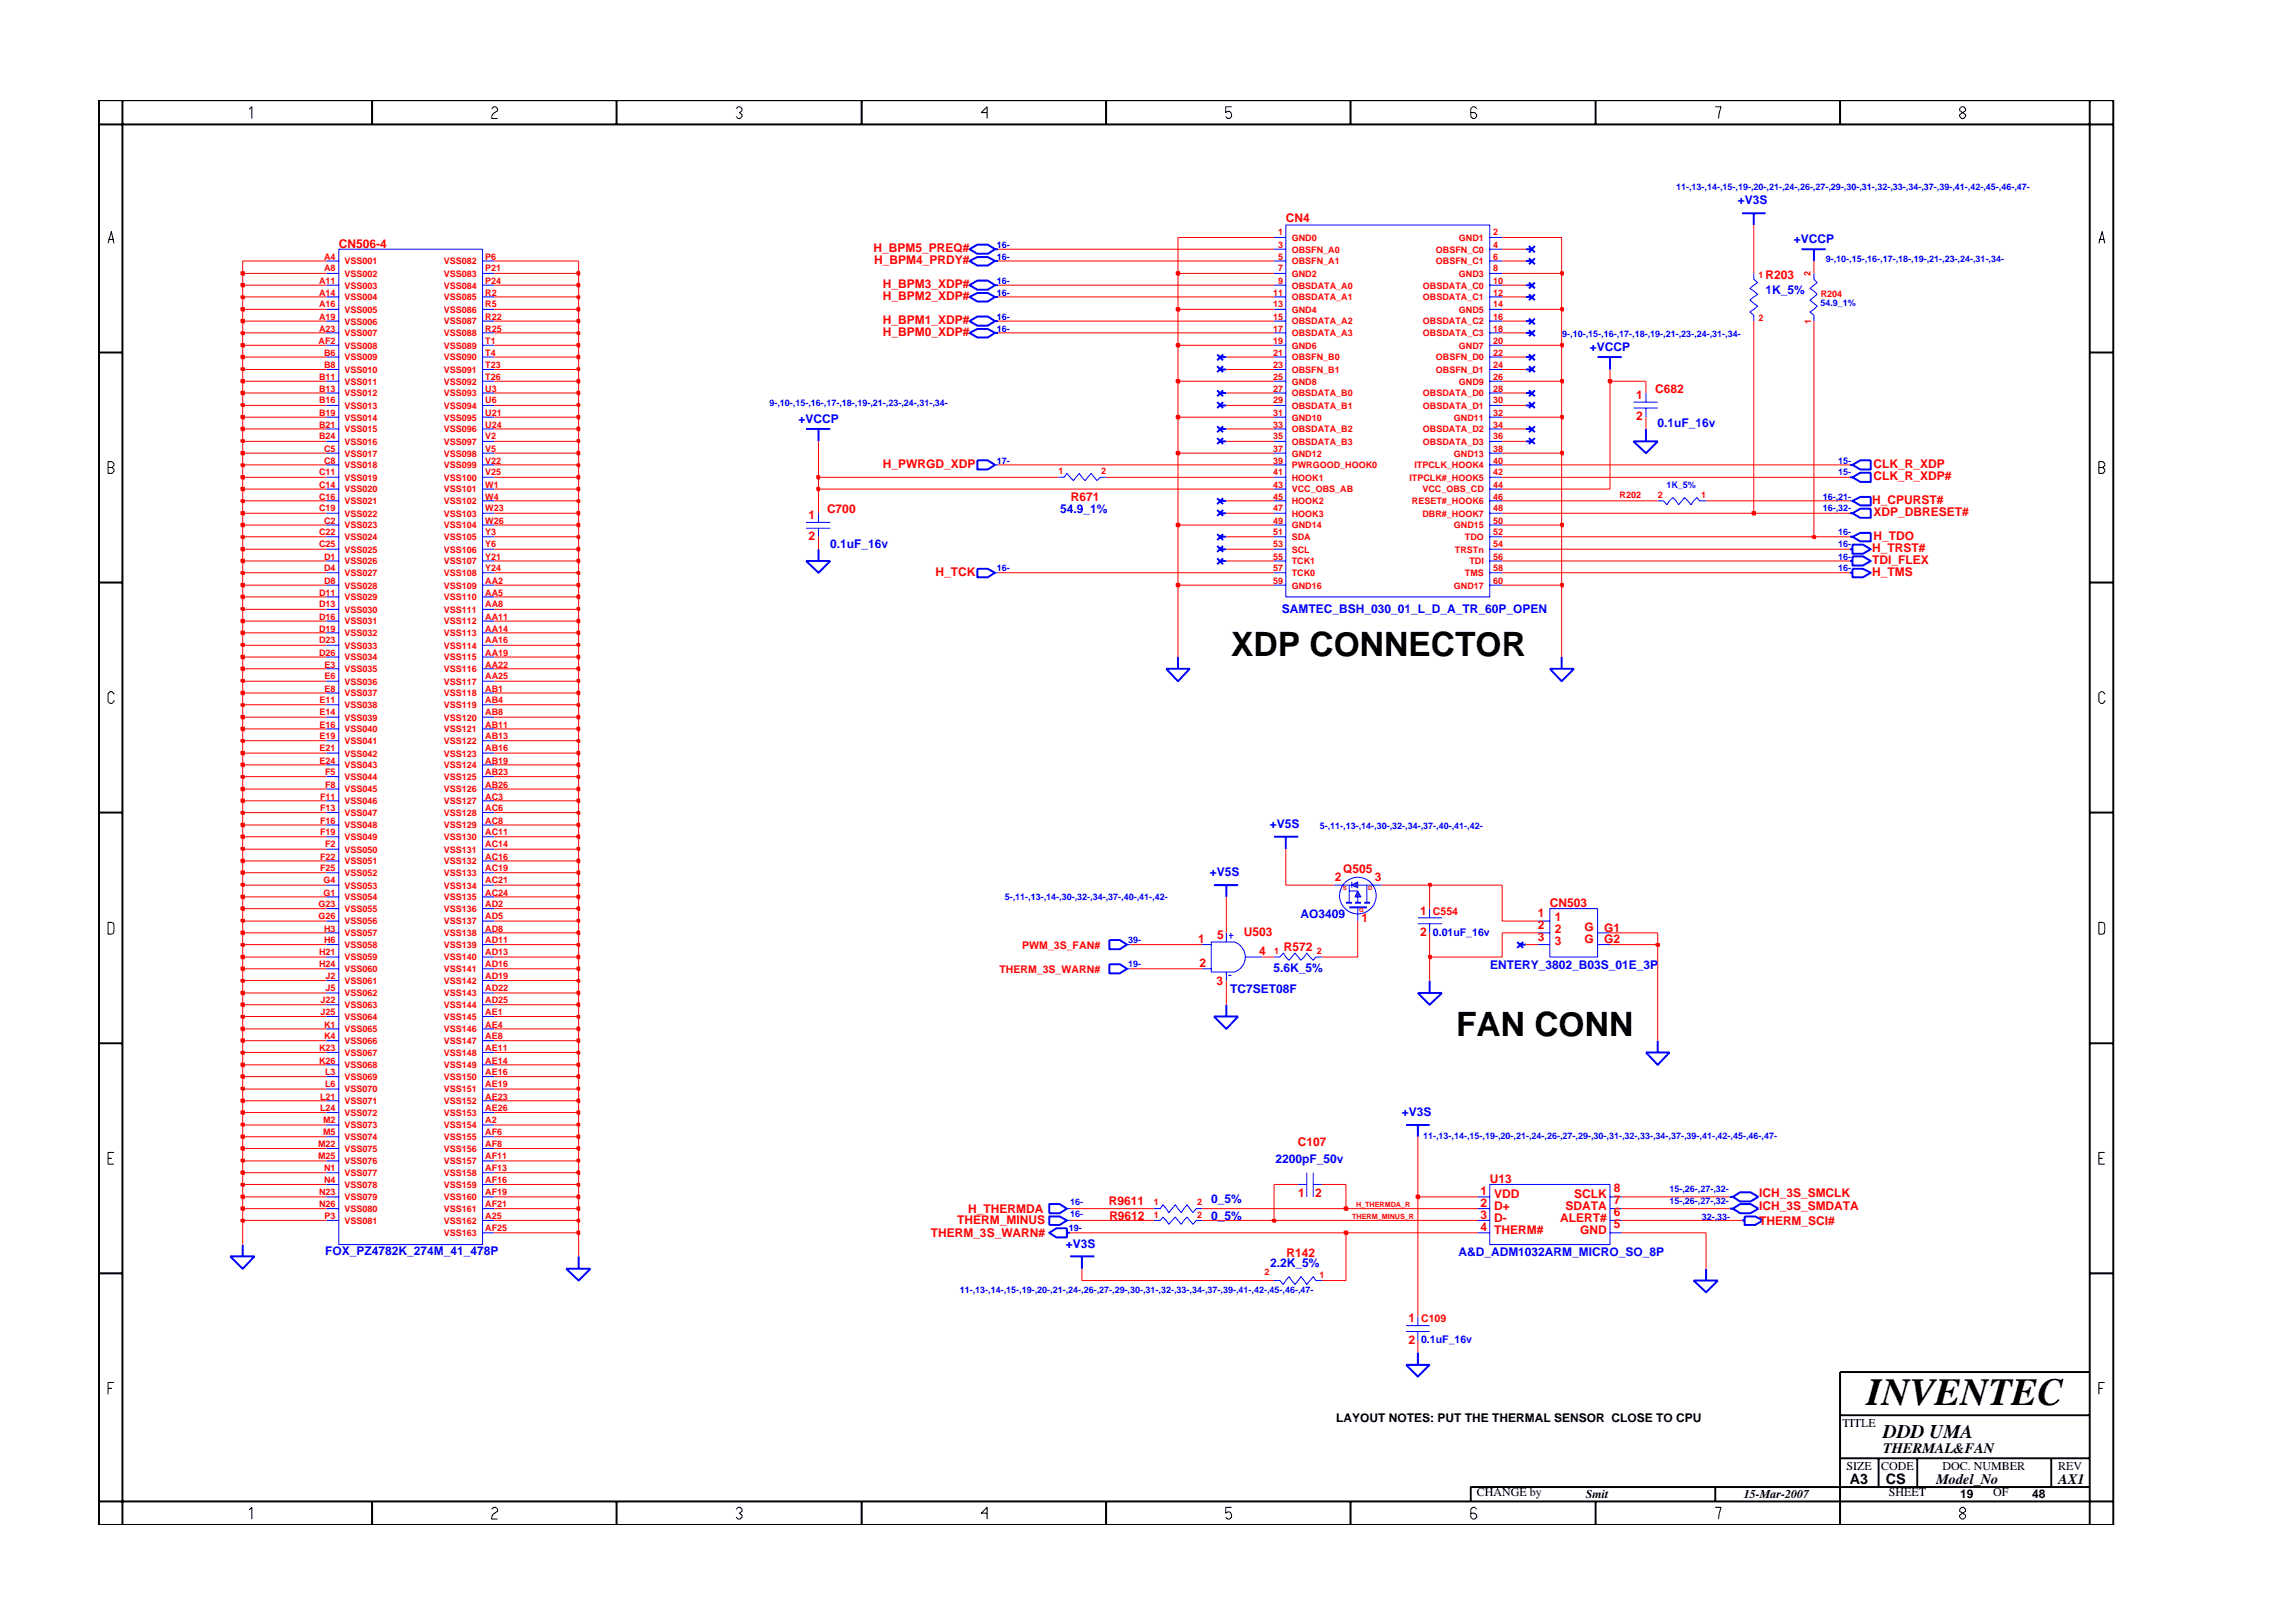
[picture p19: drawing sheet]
<svg xmlns="http://www.w3.org/2000/svg" width="297mm" height="210mm" viewBox="0 0 297 210" stroke-linecap="round" stroke-linejoin="round" font-family="sans-serif">
<defs><g id="words">
<text font-size="5" x="241.8" y="182">INVENTEC</text>
<g font-size="4.4">
<text x="159.5" y="84.9">XDP CONNECTOR</text>
<text x="188.6" y="134.2">FAN CONN</text>
</g>
<text font-size="2.5" x="244" y="186.3">DDD UMA</text>
<g font-size="1.9">
<text x="244" y="188.2">THERMAL&amp;FAN</text>
<text x="239.6" y="192.2">A3</text>
<text x="244.3" y="192.3">CS</text>
<text x="250.8" y="192.2">Model_No</text>
<text x="266.6" y="192.2">AX1</text>
</g>
<g font-size="1.6" fill="#f00">
<text x="166.6" y="28.8">CN4</text>
<text x="43.9" y="32.1">CN506-4</text>
<text x="113.2" y="32.7">H_BPM5_PREQ#</text>
<text x="113.2" y="34.2">H_BPM4_PRDY#</text>
<text x="114.4" y="38.9">H_BPM2_XDP#</text>
<text x="114.4" y="37.4">H_BPM3_XDP#</text>
<text x="228.7" y="36.2">R203</text>
<text x="114.4" y="43.5">H_BPM0_XDP#</text>
<text x="114.4" y="42">H_BPM1_XDP#</text>
<text x="211.9" y="51.7">1</text>
<text x="214.4" y="50.9">C682</text>
<text x="211.9" y="54.4">2</text>
<text x="114.4" y="60.6">H_PWRGD_XDP</text>
<text x="138.7" y="65">R671</text>
<text x="242.5" y="65.3">H_CPURST#</text>
<text x="242.7" y="60.6">CLK_R_XDP</text>
<text x="242.7" y="62.2">CLK_R_XDP#</text>
<text x="104.7" y="67.3">1</text>
<text x="104.7" y="69.9">2</text>
<text x="107.1" y="66.5">C700</text>
<text x="242.5" y="71.5">H_TRST#</text>
<text x="242.7" y="70">H_TDO</text>
<text x="242.7" y="66.8">XDP_DBRESET#</text>
<text x="121.2" y="74.6">H_TCK</text>
<text x="242.5" y="74.6">H_TMS</text>
<text x="242.5" y="73.1">TDI_FLEX</text>
<text x="174" y="113.1">Q505</text>
<text x="172.9" y="114.1">2</text>
<text x="176.4" y="119.4">1</text>
<text x="178.1" y="114.1">3</text>
<text x="184" y="118.5">1</text>
<text x="199.2" y="118.8">1</text>
<text x="200.8" y="117.5">CN503</text>
<text x="201.4" y="119.3">1</text>
<text x="155.2" y="122.2">1</text>
<text x="155.4" y="125.3">2</text>
<text x="157.7" y="121.6">5</text>
<text x="161.1" y="121.3">U503</text>
<text x="163.1" y="123.7">4</text>
<text x="166.3" y="123.2">R572</text>
<text x="184" y="121.2">2</text>
<text x="199.2" y="120.3">2</text>
<text x="199.2" y="121.9">3</text>
<text x="201.4" y="120.8">2</text>
<text x="201.4" y="122.4">3</text>
<text x="205.3" y="120.7">G</text>
<text x="205.3" y="122.2">G</text>
<text x="207.8" y="120.7">G1</text>
<text x="207.8" y="122.2">G2</text>
<text x="157.6" y="127.6">3</text>
<text x="168.1" y="148.4">C107</text>
<text x="168.2" y="155.1">1</text>
<text x="170.4" y="155.1">2</text>
<text x="191.8" y="154.8">1</text>
<text x="193" y="153.3">U13</text>
<text x="193.6" y="155.2">VDD</text>
<text x="203.9" y="155.2">SCLK</text>
<text x="209.1" y="154.4">8</text>
<text x="209.1" y="156">7</text>
<text x="227.9" y="155.1">ICH_3S_SMCLK</text>
<text x="120.6" y="160.3">THERM_3S_WARN#</text>
<text x="124" y="158.5">THERM_MINUS</text>
<text x="125.4" y="157.2">H_THERMDA</text>
<text x="143.6" y="156.1">R9611</text>
<text x="143.7" y="158">R9612</text>
<text x="191.8" y="156.4">2</text>
<text x="191.8" y="157.9">3</text>
<text x="191.8" y="159.5">4</text>
<text x="193.6" y="156.7">D+</text>
<text x="193.6" y="158.3">D-</text>
<text x="193.6" y="159.9">THERM#</text>
<text x="202.1" y="158.3">ALERT#</text>
<text x="202.8" y="156.7">SDATA</text>
<text x="204.7" y="159.9">GND</text>
<text x="209.1" y="157.6">6</text>
<text x="209.1" y="159.1">5</text>
<text x="227.9" y="158.7">THERM_SCI#</text>
<text x="227.9" y="156.7">ICH_3S_SMDATA</text>
<text x="166.7" y="162.8">R142</text>
<text x="182.5" y="171.3">1</text>
<text x="182.5" y="174.1">2</text>
</g>
<g font-size="1.6" fill="#00f">
<text x="225.1" y="26.4">+V3S</text>
<text x="232.4" y="31.5">+VCCP</text>
<text x="228.7" y="38.1">1K_5%</text>
<text x="206" y="45.5">+VCCP</text>
<text x="103.4" y="54.8">+VCCP</text>
<text x="214.7" y="55.4">0.1uF_16v</text>
<text x="107.5" y="71">0.1uF_16v</text>
<text x="137.3" y="66.5">54.9_1%</text>
<text x="166.1" y="79.4">SAMTEC_BSH_030_01_L_D_A_TR_60P_OPEN</text>
<text x="164.5" y="107.3">+V5S</text>
<text x="156.7" y="113.5">+V5S</text>
<text x="168.5" y="118.9">AO3409</text>
<text x="165" y="125.9">5.6K_5%</text>
<text x="193" y="125.5">ENTERY_3802_B03S_01E_3P</text>
<text x="159.4" y="128.6">TC7SET08F</text>
<text x="181.6" y="144.5">+V3S</text>
<text x="156.9" y="155.9">0_5%</text>
<text x="165.2" y="150.7">2200pF_50v</text>
<text x="138.1" y="161.6">+V3S</text>
<text x="156.9" y="158.1">0_5%</text>
<text x="42.1" y="162.6">FOX_PZ4782K_274M_41_478P</text>
<text x="164.6" y="164.1">2.2K_5%</text>
<text x="188.9" y="162.8">A&amp;D_ADM1032ARM_MICRO_SO_8P</text>
</g>
<g font-size="1.6">
<text x="173.1" y="184.2">LAYOUT NOTES: PUT THE THERMAL SENSOR CLOSE TO CPU</text>
<text x="238.7" y="184.8">TITLE</text>
<text x="239.2" y="190.4">SIZE</text>
<text x="243.7" y="190.4">CODE</text>
<text x="251.6" y="190.4">DOC. NUMBER</text>
<text x="266.6" y="190.4">REV</text>
<text x="191.3" y="193.9">CHANGE by</text>
<text x="205.4" y="194.1">Smit</text>
<text x="225.9" y="194.1">15-Mar-2007</text>
<text x="244.7" y="193.9">SHEET</text>
<text x="253.9" y="194.1">19</text>
<text x="258.2" y="193.9">OF</text>
<text x="263.3" y="194.1">48</text>
</g>
<g font-size="1.4" fill="#f00">
<text x="185.6" y="118.5">C554</text>
<text x="132.4" y="122.9">PWM_3S_FAN#</text>
<text x="129.5" y="126">THERM_3S_WARN#</text>
<text x="184.1" y="171.3">C109</text>
</g>
<g font-size="1.4" fill="#00f">
<text x="185.6" y="121.3">0.01uF_16v</text>
<text x="184.1" y="174">0.1uF_16v</text>
</g>
<g font-size="1.2" fill="#00f">
<text x="217.1" y="24.6">11-,13-,14-,15-,19-,20-,21-,24-,26-,27-,29-,30-,31-,32-,33-,34-,37-,39-,41-,42-,45-,46-,47-</text>
<text x="129.1" y="33.6">16-</text>
<text x="129.1" y="32.1">16-</text>
<text x="236.5" y="33.9">9-,10-,15-,16-,17-,18-,19-,21-,23-,24-,31-,34-</text>
<text x="129.1" y="38.3">16-</text>
<text x="129.1" y="36.8">16-</text>
<text x="129.1" y="41.4">16-</text>
<text x="235.8" y="39.6">54.9_1%</text>
<text x="129.1" y="43">16-</text>
<text x="202.4" y="43.7">9-,10-,15-,16-,17-,18-,19-,21-,23-,24-,31-,34-</text>
<text x="99.7" y="52.6">9-,10-,15-,16-,17-,18-,19-,21-,23-,24-,31-,34-</text>
<text x="129.1" y="60.1">17-</text>
<text x="215.9" y="63.3">1K_5%</text>
<text x="236.1" y="64.7">16-,21-</text>
<text x="238.1" y="60.1">15-</text>
<text x="238.1" y="61.6">15-</text>
<text x="236.1" y="66.2">16-,32-</text>
<text x="238.1" y="70.9">16-</text>
<text x="238.1" y="69.4">16-</text>
<text x="129.1" y="74">16-</text>
<text x="238.1" y="72.5">16-</text>
<text x="238.1" y="74">16-</text>
<text x="171" y="107.4">5-,11-,13-,14-,30-,32-,34-,37-,40-,41-,42-</text>
<text x="130.2" y="116.6">5-,11-,13-,14-,30-,32-,34-,37-,40-,41-,42-</text>
<text x="146.2" y="122.2">39-</text>
<text x="146.2" y="125.3">19-</text>
<text x="184.3" y="147.5">11-,13-,14-,15-,19-,20-,21-,24-,26-,27-,29-,30-,31-,32-,33-,34-,37-,39-,41-,42-,45-,46-,47-</text>
<text x="216.3" y="155.9">15-,26-,27-,32-</text>
<text x="216.3" y="154.4">15-,26-,27-,32-</text>
<text x="138.5" y="159.5">19-</text>
<text x="138.6" y="157.6">16-</text>
<text x="138.6" y="156.1">16-</text>
<text x="220.4" y="158.1">32-,33-</text>
<text x="124.3" y="167.5">11-,13-,14-,15-,19-,20-,21-,24-,26-,27-,29-,30-,31-,32-,33-,34-,37-,39-,41-,42-,45-,46-,47-</text>
</g>
<g font-size="1.2" fill="#f00">
<text x="42" y="33.6">A4</text>
<text x="42" y="35.2">A8</text>
<text x="44.6" y="34.2">VSS001</text>
<text x="44.6" y="35.9">VSS002</text>
<text x="57.5" y="34.2">VSS082</text>
<text x="57.5" y="35.9">VSS083</text>
<text x="62.9" y="35.2">P21</text>
<text x="62.9" y="33.6">P6</text>
<text x="165.6" y="33.6">5</text>
<text x="165.6" y="35.2">7</text>
<text x="165.6" y="32.1">3</text>
<text x="165.6" y="30.5">1</text>
<text x="167.3" y="34.2">OBSFN_A1</text>
<text x="167.3" y="35.9">GND2</text>
<text x="167.3" y="32.7">OBSFN_A0</text>
<text x="167.3" y="31.2">GND0</text>
<text x="186" y="32.7">OBSFN_C0</text>
<text x="186" y="34.2">OBSFN_C1</text>
<text x="189" y="35.9">GND3</text>
<text x="189" y="31.2">GND1</text>
<text x="193.4" y="32.1">4</text>
<text x="193.4" y="33.6">6</text>
<text x="193.4" y="35.2">8</text>
<text x="193.4" y="30.5">2</text>
<text x="234.6" y="35.8" transform="rotate(-90 234.6 35.8)">2</text>
<text x="41.3" y="36.8">A11</text>
<text x="41.3" y="38.3">A14</text>
<text x="41.3" y="39.8">A16</text>
<text x="41.3" y="41.4">A19</text>
<text x="44.6" y="37.4">VSS003</text>
<text x="44.6" y="38.9">VSS004</text>
<text x="44.6" y="40.5">VSS005</text>
<text x="57.5" y="37.4">VSS084</text>
<text x="57.5" y="38.9">VSS085</text>
<text x="57.5" y="40.5">VSS086</text>
<text x="62.9" y="36.8">P24</text>
<text x="62.9" y="38.3">R2</text>
<text x="62.9" y="39.8">R5</text>
<text x="62.9" y="41.4">R22</text>
<text x="164.9" y="38.3">11</text>
<text x="164.9" y="41.4">15</text>
<text x="164.9" y="39.8">13</text>
<text x="165.6" y="36.8">9</text>
<text x="167.3" y="37.4">OBSDATA_A0</text>
<text x="167.3" y="38.9">OBSDATA_A1</text>
<text x="167.3" y="40.5">GND4</text>
<text x="184.3" y="37.4">OBSDATA_C0</text>
<text x="184.3" y="38.9">OBSDATA_C1</text>
<text x="189" y="40.5">GND5</text>
<text x="193.4" y="39.8">14</text>
<text x="193.4" y="36.8">10</text>
<text x="193.4" y="38.3">12</text>
<text x="193.4" y="41.4">16</text>
<text x="227.8" y="36">1</text>
<text x="227.8" y="41.6">2</text>
<text x="234.6" y="41.9" transform="rotate(-90 234.6 41.9)">1</text>
<text x="235.9" y="38.5">R204</text>
<text x="41.3" y="44.6">AF2</text>
<text x="41.3" y="43">A23</text>
<text x="42" y="46.1">B6</text>
<text x="42" y="47.6">B8</text>
<text x="44.6" y="46.7">VSS009</text>
<text x="44.6" y="42">VSS006</text>
<text x="44.6" y="43.6">VSS007</text>
<text x="44.6" y="45.2">VSS008</text>
<text x="57.5" y="42">VSS087</text>
<text x="57.5" y="43.6">VSS088</text>
<text x="57.5" y="45.2">VSS089</text>
<text x="57.5" y="46.7">VSS090</text>
<text x="62.9" y="43">R25</text>
<text x="62.9" y="44.6">T1</text>
<text x="62.9" y="46.1">T4</text>
<text x="62.9" y="47.6">T23</text>
<text x="164.9" y="46.1">21</text>
<text x="164.9" y="47.6">23</text>
<text x="164.9" y="43">17</text>
<text x="164.9" y="44.6">19</text>
<text x="167.3" y="46.7">OBSFN_B0</text>
<text x="167.3" y="42">OBSDATA_A2</text>
<text x="167.3" y="43.6">OBSDATA_A3</text>
<text x="167.3" y="45.2">GND6</text>
<text x="184.3" y="42">OBSDATA_C2</text>
<text x="184.3" y="43.6">OBSDATA_C3</text>
<text x="186" y="46.7">OBSFN_D0</text>
<text x="189" y="45.2">GND7</text>
<text x="193.4" y="46.1">22</text>
<text x="193.4" y="47.6">24</text>
<text x="193.4" y="43">18</text>
<text x="193.4" y="44.6">20</text>
<text x="41.3" y="49.2">B11</text>
<text x="41.3" y="50.7">B13</text>
<text x="41.3" y="52.3">B16</text>
<text x="41.3" y="53.9">B19</text>
<text x="44.6" y="48.3">VSS010</text>
<text x="44.6" y="49.8">VSS011</text>
<text x="44.6" y="51.4">VSS012</text>
<text x="44.6" y="53">VSS013</text>
<text x="57.5" y="53">VSS094</text>
<text x="57.5" y="48.3">VSS091</text>
<text x="57.5" y="49.8">VSS092</text>
<text x="57.5" y="51.4">VSS093</text>
<text x="62.9" y="52.3">U6</text>
<text x="62.9" y="53.9">U21</text>
<text x="62.9" y="49.2">T26</text>
<text x="62.9" y="50.7">U3</text>
<text x="164.9" y="53.9">31</text>
<text x="164.9" y="50.7">27</text>
<text x="164.9" y="52.3">29</text>
<text x="164.9" y="49.2">25</text>
<text x="167.3" y="48.3">OBSFN_B1</text>
<text x="167.3" y="51.4">OBSDATA_B0</text>
<text x="167.3" y="53">OBSDATA_B1</text>
<text x="167.3" y="49.8">GND8</text>
<text x="184.3" y="51.4">OBSDATA_D0</text>
<text x="184.3" y="53">OBSDATA_D1</text>
<text x="186" y="48.3">OBSFN_D1</text>
<text x="189" y="49.8">GND9</text>
<text x="193.4" y="53.9">32</text>
<text x="193.4" y="50.7">28</text>
<text x="193.4" y="52.3">30</text>
<text x="193.4" y="49.2">26</text>
<text x="41.3" y="55.4">B21</text>
<text x="41.3" y="56.9">B24</text>
<text x="42" y="58.5">C5</text>
<text x="44.6" y="54.5">VSS014</text>
<text x="44.6" y="56">VSS015</text>
<text x="44.6" y="57.6">VSS016</text>
<text x="44.6" y="59.1">VSS017</text>
<text x="57.5" y="54.5">VSS095</text>
<text x="57.5" y="56">VSS096</text>
<text x="57.5" y="57.6">VSS097</text>
<text x="57.5" y="59.1">VSS098</text>
<text x="62.9" y="55.4">U24</text>
<text x="62.9" y="56.9">V2</text>
<text x="62.9" y="58.5">V5</text>
<text x="164.9" y="58.5">37</text>
<text x="164.9" y="55.4">33</text>
<text x="164.9" y="56.9">35</text>
<text x="167.3" y="54.5">GND10</text>
<text x="167.3" y="59.1">GND12</text>
<text x="167.3" y="57.6">OBSDATA_B3</text>
<text x="167.3" y="56">OBSDATA_B2</text>
<text x="184.3" y="56">OBSDATA_D2</text>
<text x="184.3" y="57.6">OBSDATA_D3</text>
<text x="188.3" y="54.5">GND11</text>
<text x="188.3" y="59.1">GND13</text>
<text x="193.4" y="58.5">38</text>
<text x="193.4" y="55.4">34</text>
<text x="193.4" y="56.9">36</text>
<text x="41.3" y="63.2">C14</text>
<text x="41.3" y="64.7">C16</text>
<text x="41.3" y="61.6">C11</text>
<text x="42" y="60.1">C8</text>
<text x="44.6" y="62.3">VSS019</text>
<text x="44.6" y="63.8">VSS020</text>
<text x="44.6" y="65.3">VSS021</text>
<text x="44.6" y="60.7">VSS018</text>
<text x="57.5" y="60.7">VSS099</text>
<text x="57.5" y="62.3">VSS100</text>
<text x="57.5" y="63.8">VSS101</text>
<text x="57.5" y="65.3">VSS102</text>
<text x="62.9" y="60.1">V22</text>
<text x="62.9" y="61.6">V25</text>
<text x="62.9" y="63.2">W1</text>
<text x="62.9" y="64.7">W4</text>
<text x="137.1" y="61.4">1</text>
<text x="142.6" y="61.4">2</text>
<text x="164.9" y="63.2">43</text>
<text x="164.9" y="60.1">39</text>
<text x="164.9" y="61.6">41</text>
<text x="164.9" y="64.7">45</text>
<text x="167.3" y="63.8">VCC_OBS_AB</text>
<text x="167.3" y="60.7">PWRGOOD_HOOK0</text>
<text x="167.3" y="62.3">HOOK1</text>
<text x="167.3" y="65.3">HOOK2</text>
<text x="182.6" y="62.3">ITPCLK#_HOOK5</text>
<text x="182.9" y="65.3">RESET#_HOOK6</text>
<text x="183.2" y="60.7">ITPCLK_HOOK4</text>
<text x="184.3" y="63.8">VCC_OBS_CD</text>
<text x="193.4" y="63.2">44</text>
<text x="193.4" y="64.7">46</text>
<text x="193.4" y="60.1">40</text>
<text x="193.4" y="61.6">42</text>
<text x="209.8" y="64.5">R202</text>
<text x="214.7" y="64.5">2</text>
<text x="220.4" y="64.5">1</text>
<text x="41.3" y="66.2">C19</text>
<text x="41.3" y="69.4">C22</text>
<text x="41.3" y="70.9">C25</text>
<text x="42" y="67.8">C2</text>
<text x="44.6" y="66.9">VSS022</text>
<text x="44.6" y="68.5">VSS023</text>
<text x="44.6" y="70">VSS024</text>
<text x="44.6" y="71.6">VSS025</text>
<text x="57.5" y="70">VSS105</text>
<text x="57.5" y="71.6">VSS106</text>
<text x="57.5" y="66.9">VSS103</text>
<text x="57.5" y="68.5">VSS104</text>
<text x="62.9" y="67.8">W26</text>
<text x="62.9" y="69.4">Y3</text>
<text x="62.9" y="70.9">Y6</text>
<text x="62.9" y="66.2">W23</text>
<text x="164.9" y="67.8">49</text>
<text x="164.9" y="70.9">53</text>
<text x="164.9" y="69.4">51</text>
<text x="164.9" y="66.2">47</text>
<text x="167.3" y="70">SDA</text>
<text x="167.3" y="68.5">GND14</text>
<text x="167.3" y="71.6">SCL</text>
<text x="167.3" y="66.9">HOOK3</text>
<text x="184.3" y="66.9">DBR#_HOOK7</text>
<text x="188.3" y="68.5">GND15</text>
<text x="188.5" y="71.6">TRSTn</text>
<text x="189.8" y="70">TDO</text>
<text x="193.4" y="69.4">52</text>
<text x="193.4" y="70.9">54</text>
<text x="193.4" y="67.8">50</text>
<text x="193.4" y="66.2">48</text>
<text x="41.3" y="77.2">D11</text>
<text x="42" y="72.5">D1</text>
<text x="42" y="74">D4</text>
<text x="42" y="75.6">D8</text>
<text x="44.6" y="73.1">VSS026</text>
<text x="44.6" y="74.6">VSS027</text>
<text x="44.6" y="76.2">VSS028</text>
<text x="44.6" y="77.8">VSS029</text>
<text x="57.5" y="73.1">VSS107</text>
<text x="57.5" y="74.6">VSS108</text>
<text x="57.5" y="76.2">VSS109</text>
<text x="57.5" y="77.8">VSS110</text>
<text x="62.9" y="72.5">Y21</text>
<text x="62.9" y="74">Y24</text>
<text x="62.9" y="75.6">AA2</text>
<text x="62.9" y="77.2">AA5</text>
<text x="164.9" y="74">57</text>
<text x="164.9" y="72.5">55</text>
<text x="164.9" y="75.6">59</text>
<text x="167.3" y="74.6">TCK0</text>
<text x="167.3" y="73.1">TCK1</text>
<text x="167.3" y="76.2">GND16</text>
<text x="188.3" y="76.2">GND17</text>
<text x="189.8" y="74.6">TMS</text>
<text x="190.3" y="73.1">TDI</text>
<text x="193.4" y="74">58</text>
<text x="193.4" y="72.5">56</text>
<text x="193.4" y="75.6">60</text>
<text x="41.3" y="78.7">D13</text>
<text x="41.3" y="80.3">D16</text>
<text x="41.3" y="81.8">D19</text>
<text x="41.3" y="83.3">D23</text>
<text x="44.6" y="79.4">VSS030</text>
<text x="44.6" y="80.9">VSS031</text>
<text x="44.6" y="82.4">VSS032</text>
<text x="57.5" y="79.4">VSS111</text>
<text x="57.5" y="80.9">VSS112</text>
<text x="57.5" y="82.4">VSS113</text>
<text x="62.9" y="78.7">AA8</text>
<text x="62.9" y="80.3">AA11</text>
<text x="62.9" y="81.8">AA14</text>
<text x="62.9" y="83.3">AA16</text>
<text x="41.3" y="84.9">D26</text>
<text x="42" y="86.5">E3</text>
<text x="42" y="88">E6</text>
<text x="42" y="89.6">E8</text>
<text x="44.6" y="84">VSS033</text>
<text x="44.6" y="85.6">VSS034</text>
<text x="44.6" y="87.1">VSS035</text>
<text x="44.6" y="88.7">VSS036</text>
<text x="57.5" y="87.1">VSS116</text>
<text x="57.5" y="88.7">VSS117</text>
<text x="57.5" y="84">VSS114</text>
<text x="57.5" y="85.6">VSS115</text>
<text x="62.9" y="84.9">AA19</text>
<text x="62.9" y="86.5">AA22</text>
<text x="62.9" y="88">AA25</text>
<text x="62.9" y="89.6">AB1</text>
<text x="41.4" y="91.1">E11</text>
<text x="41.4" y="92.7">E14</text>
<text x="41.4" y="94.3">E16</text>
<text x="41.4" y="95.8">E19</text>
<text x="44.6" y="91.7">VSS038</text>
<text x="44.6" y="93.3">VSS039</text>
<text x="44.6" y="94.9">VSS040</text>
<text x="44.6" y="90.2">VSS037</text>
<text x="57.5" y="90.2">VSS118</text>
<text x="57.5" y="91.7">VSS119</text>
<text x="57.5" y="93.3">VSS120</text>
<text x="57.5" y="94.9">VSS121</text>
<text x="62.9" y="91.1">AB4</text>
<text x="62.9" y="92.7">AB8</text>
<text x="62.9" y="94.3">AB11</text>
<text x="62.9" y="95.8">AB13</text>
<text x="41.4" y="97.3">E21</text>
<text x="41.4" y="98.9">E24</text>
<text x="42.1" y="100.4">F5</text>
<text x="44.6" y="96.4">VSS041</text>
<text x="44.6" y="98">VSS042</text>
<text x="44.6" y="99.5">VSS043</text>
<text x="44.6" y="101.1">VSS044</text>
<text x="57.5" y="96.4">VSS122</text>
<text x="57.5" y="98">VSS123</text>
<text x="57.5" y="99.5">VSS124</text>
<text x="57.5" y="101.1">VSS125</text>
<text x="62.9" y="97.3">AB16</text>
<text x="62.9" y="98.9">AB19</text>
<text x="62.9" y="100.4">AB23</text>
<text x="41.5" y="103.6">F11</text>
<text x="41.5" y="105.1">F13</text>
<text x="41.5" y="106.7">F16</text>
<text x="42.1" y="102.1">F8</text>
<text x="44.6" y="102.7">VSS045</text>
<text x="44.6" y="104.2">VSS046</text>
<text x="44.6" y="105.7">VSS047</text>
<text x="44.6" y="107.3">VSS048</text>
<text x="57.5" y="102.7">VSS126</text>
<text x="57.5" y="104.2">VSS127</text>
<text x="57.5" y="105.7">VSS128</text>
<text x="57.5" y="107.3">VSS129</text>
<text x="62.9" y="102.1">AB26</text>
<text x="62.9" y="103.6">AC3</text>
<text x="62.9" y="105.1">AC6</text>
<text x="62.9" y="106.7">AC8</text>
<text x="41.5" y="112.9">F25</text>
<text x="41.5" y="108.2">F19</text>
<text x="41.5" y="111.4">F22</text>
<text x="42.1" y="109.8">F2</text>
<text x="44.6" y="112">VSS051</text>
<text x="44.6" y="113.5">VSS052</text>
<text x="44.6" y="108.8">VSS049</text>
<text x="44.6" y="110.4">VSS050</text>
<text x="57.5" y="108.8">VSS130</text>
<text x="57.5" y="110.4">VSS131</text>
<text x="57.5" y="112">VSS132</text>
<text x="57.5" y="113.5">VSS133</text>
<text x="62.9" y="108.2">AC11</text>
<text x="62.9" y="109.8">AC14</text>
<text x="62.9" y="111.4">AC16</text>
<text x="62.9" y="112.9">AC19</text>
<text x="41.3" y="117.5">G23</text>
<text x="41.3" y="119.1">G26</text>
<text x="41.9" y="114.4">G4</text>
<text x="41.9" y="116">G1</text>
<text x="44.6" y="115.1">VSS053</text>
<text x="44.6" y="116.6">VSS054</text>
<text x="44.6" y="118.2">VSS055</text>
<text x="44.6" y="119.8">VSS056</text>
<text x="57.5" y="119.8">VSS137</text>
<text x="57.5" y="115.1">VSS134</text>
<text x="57.5" y="116.6">VSS135</text>
<text x="57.5" y="118.2">VSS136</text>
<text x="62.9" y="117.5">AD2</text>
<text x="62.9" y="119.1">AD5</text>
<text x="62.9" y="114.4">AC21</text>
<text x="62.9" y="116">AC24</text>
<text x="41.3" y="123.7">H21</text>
<text x="41.3" y="125.3">H24</text>
<text x="42" y="120.7">H3</text>
<text x="42" y="122.2">H6</text>
<text x="44.6" y="121.3">VSS057</text>
<text x="44.6" y="122.8">VSS058</text>
<text x="44.6" y="124.4">VSS059</text>
<text x="44.6" y="125.9">VSS060</text>
<text x="57.5" y="121.3">VSS138</text>
<text x="57.5" y="122.8">VSS139</text>
<text x="57.5" y="124.4">VSS140</text>
<text x="57.5" y="125.9">VSS141</text>
<text x="62.9" y="120.7">AD8</text>
<text x="62.9" y="122.2">AD11</text>
<text x="62.9" y="123.7">AD13</text>
<text x="62.9" y="125.3">AD16</text>
<text x="165" y="123.6">1</text>
<text x="170.6" y="123.6">2</text>
<text x="41.5" y="130">J22</text>
<text x="41.5" y="131.5">J25</text>
<text x="42.2" y="126.9">J2</text>
<text x="42.2" y="128.4">J5</text>
<text x="44.6" y="127.5">VSS061</text>
<text x="44.6" y="129.1">VSS062</text>
<text x="44.6" y="130.6">VSS063</text>
<text x="57.5" y="127.5">VSS142</text>
<text x="57.5" y="129.1">VSS143</text>
<text x="57.5" y="130.6">VSS144</text>
<text x="62.9" y="126.9">AD19</text>
<text x="62.9" y="128.4">AD22</text>
<text x="62.9" y="130">AD25</text>
<text x="62.9" y="131.5">AE1</text>
<text x="41.3" y="136.2">K23</text>
<text x="41.3" y="137.8">K26</text>
<text x="42" y="133.1">K1</text>
<text x="42" y="134.6">K4</text>
<text x="44.6" y="132.1">VSS064</text>
<text x="44.6" y="133.7">VSS065</text>
<text x="44.6" y="135.3">VSS066</text>
<text x="44.6" y="136.8">VSS067</text>
<text x="57.5" y="136.8">VSS148</text>
<text x="57.5" y="132.1">VSS145</text>
<text x="57.5" y="133.7">VSS146</text>
<text x="57.5" y="135.3">VSS147</text>
<text x="62.9" y="134.6">AE8</text>
<text x="62.9" y="136.2">AE11</text>
<text x="62.9" y="137.8">AE14</text>
<text x="62.9" y="133.1">AE4</text>
<text x="41.5" y="142.4">L21</text>
<text x="41.5" y="144">L24</text>
<text x="42.1" y="139.3">L3</text>
<text x="42.1" y="140.8">L6</text>
<text x="44.6" y="139.9">VSS069</text>
<text x="44.6" y="141.5">VSS070</text>
<text x="44.6" y="143">VSS071</text>
<text x="44.6" y="138.4">VSS068</text>
<text x="57.5" y="138.4">VSS149</text>
<text x="57.5" y="139.9">VSS150</text>
<text x="57.5" y="141.5">VSS151</text>
<text x="57.5" y="143">VSS152</text>
<text x="62.9" y="139.3">AE16</text>
<text x="62.9" y="140.8">AE19</text>
<text x="62.9" y="142.4">AE23</text>
<text x="62.9" y="144">AE26</text>
<text x="41.2" y="148.6">M22</text>
<text x="41.8" y="145.5">M2</text>
<text x="41.8" y="147.1">M5</text>
<text x="44.6" y="144.6">VSS072</text>
<text x="44.6" y="146.2">VSS073</text>
<text x="44.6" y="147.7">VSS074</text>
<text x="44.6" y="149.2">VSS075</text>
<text x="57.5" y="144.6">VSS153</text>
<text x="57.5" y="146.2">VSS154</text>
<text x="57.5" y="147.7">VSS155</text>
<text x="57.5" y="149.2">VSS156</text>
<text x="62.9" y="145.5">A2</text>
<text x="62.9" y="147.1">AF6</text>
<text x="62.9" y="148.6">AF8</text>
<text x="41.2" y="150.1">M25</text>
<text x="41.3" y="154.8">N23</text>
<text x="42" y="151.8">N1</text>
<text x="42" y="153.3">N4</text>
<text x="44.6" y="150.8">VSS076</text>
<text x="44.6" y="152.4">VSS077</text>
<text x="44.6" y="153.9">VSS078</text>
<text x="44.6" y="155.5">VSS079</text>
<text x="57.5" y="152.4">VSS158</text>
<text x="57.5" y="153.9">VSS159</text>
<text x="57.5" y="155.5">VSS160</text>
<text x="57.5" y="150.8">VSS157</text>
<text x="62.9" y="151.8">AF13</text>
<text x="62.9" y="153.3">AF16</text>
<text x="62.9" y="154.8">AF19</text>
<text x="62.9" y="150.1">AF11</text>
<text x="41.3" y="156.4">N26</text>
<text x="42" y="157.9">P3</text>
<text x="44.6" y="157">VSS080</text>
<text x="44.6" y="158.5">VSS081</text>
<text x="57.5" y="157">VSS161</text>
<text x="57.5" y="158.5">VSS162</text>
<text x="57.5" y="160.1">VSS163</text>
<text x="62.9" y="156.4">AF21</text>
<text x="62.9" y="157.9">A25</text>
<text x="62.9" y="159.5">AF25</text>
<text x="149.5" y="156.2">1</text>
<text x="149.5" y="157.8">1</text>
<text x="155.1" y="156.2">2</text>
<text x="155.1" y="157.8">2</text>
<text x="163.8" y="165.1">2</text>
<text x="170.9" y="165.6">1</text>
</g>
<g font-size=".9" fill="#f00">
<text x="175.2" y="157.9">THERM_MINUS_R</text>
<text x="175.7" y="156.3">H_THERMDA_R</text>
</g>
<g font-size=".8" fill="#f00">
<text x="173.9" y="115.3">S</text>
<text x="176.1" y="118.1">G</text>
<text x="177.2" y="115.3">D</text>
</g>
</g></defs>
<g fill="none" stroke="#00f" stroke-width=".25">
<path d="M197.6 38.5h.8M198.1 38.1l.7 .8M198.8 38.1l-.7 .8M104.4 55.6h3.2M106 55.6v1.6M125.6 43.1l1-.5h1.4l.9 .5-.9 .6h-1.4zM125.6 41.6l1-.6h1.4l.9 .6-.9 .6h-1.4zM128.9 43.1h.4M128.9 41.6h.4M157.7 55.2l.7 .8M157.7 56.8l.7 .7M158 55.6h.9"/>
<path d="M158 57.2h.9M158.4 55.2l-.7 .8M158.4 56.8l-.7 .7M157.7 72.3l.7 .8M158 72.7h.9M158.4 72.3l-.7 .8M239.6 66.5h.4M240 64.9l1-.5h1.3v1.1h-1.3zM240 66.5l1-.6h1.3v1.2h-1.3zM165 108.4h3.2M166.6 108.4v1.6M174.8 117.5h2.3"/>
<path d="M143.7 124.9h1.4l.9 .6-.9 .6h-1.4zM157.3 131.7h3.1l-1.5 1.6zM158.9 130.2v1.5M183.7 128.6h3.1l-1.6 1.6zM185.2 127v1.6M213.2 136.3h3.1l-1.6 1.7zM214.7 134.8v1.5M73.3 164.4h3.2l-1.5 1.5zM75 162.8v1.6M219.4 165.9h3.1l-1.5 1.5zM221 164.4v1.5"/>
</g>
<g fill="none" stroke="#00f" stroke-width=".13">
<path d="M235 35.4v.8l.4 .4-.9 .8 .9 .7-.9 .8 .9 .8-.9 .7 .5 .4v.8M104.4 67.7h3.2M104.4 68.4h3.2M106 66.5v1.2M106 68.4v1.1M214.7 64.9h.8l.4 .5 .8-.9 .8 .9 .7-.9 .9 .9 .7-.9 .4 .4h.8M239.6 64.9h.4M175.9 117.5v1.8M146 125.5h.4M155.7 125.5h1.2M155.7 122.4h1.2M158.9 120.8v1.2"/>
<path d="M158.9 125.9v1.1M159.1 126.4h.4M159.2 121.2h.6M159.5 120.8v.8M160 122h-3.1v3.9h3.1a2.05 2.05 0 0 0 1.3-1.9 2.05 2.05 0 0 0-1.4-1.9M161.3 124h2.2M149.5 158.1h.8l.4-.4 .7 .9 .9-.9 .7 .9 .8-.9 .7 .9 .5-.5h.7"/>
</g>
<path d="M175.1 114.7l.8-.5v.8z" fill="#3c3cc8"/>
<path d="M175.1 114.7l.8-.5v.8zM175.1 114.2v.8" fill="none" stroke="#00f" stroke-width=".13"/>
<path d="M175.9 115.4l.4 .8h-.8z" fill="#3c3cc8"/>
<g fill="none" stroke="#00f" stroke-width=".13">
<path d="M42.3 33.8h1.6M42.3 35.4h1.6M42.3 36.9h1.6M42.3 38.5h1.6M43.9 32.3h18.6v128.9h-18.6zM62.5 33.8h1.5M62.5 35.4h1.5M62.5 36.9h1.5M62.5 38.5h1.5M165 33.8h1.6M165 35.4h1.6M165 36.9h1.6"/>
<path d="M165 38.5h1.6M165 30.8h1.6M165 32.3h1.6M166.6 29.2h26.4v48.1h-26.4zM193 33.8h1.6M193 35.4h1.6M193 36.9h1.6M193 38.5h1.6M193 30.8h1.6M193 32.3h1.6M227.2 35.4v.8l.5 .4-1 .8 1 .7-1 .8 1 .8-1 .7 .5 .4v.8M42.3 40.1h1.6"/>
<path d="M42.3 41.6h1.6M42.3 43.1h1.6M42.3 44.7h1.6M42.3 46.3h1.6M42.3 47.9h1.6M42.3 49.4h1.6M42.3 50.9h1.6M42.3 52.5h1.6M42.3 54h1.6M42.3 55.6h1.6M42.3 57.2h1.6M42.3 58.7h1.6"/>
<path d="M62.5 40.1h1.5M62.5 41.6h1.5M62.5 43.1h1.5M62.5 44.7h1.5M62.5 46.3h1.5M62.5 47.9h1.5M62.5 49.4h1.5M62.5 50.9h1.5M62.5 52.5h1.5M62.5 54h1.5M62.5 55.6h1.5M62.5 57.2h1.5"/>
<path d="M62.5 58.7h1.5M165 40.1h1.6M165 41.6h1.6M165 43.1h1.6M165 44.7h1.6M165 46.3h1.6M165 47.9h1.6M165 49.4h1.6M165 50.9h1.6M165 52.5h1.6M165 54h1.6M165 55.6h1.6"/>
<path d="M165 57.2h1.6M165 58.7h1.6M193 40.1h1.6M193 41.6h1.6M193 43.1h1.6M193 44.7h1.6M193 46.3h1.6M193 47.9h1.6M193 49.4h1.6M193 50.9h1.6M193 52.5h1.6M193 54h1.6"/>
<path d="M193 55.6h1.6M193 57.2h1.6M193 58.7h1.6M211.6 52.1h3.1M211.6 52.9h3.1M213.2 50.9v1.2M213.2 52.9v1.1M42.3 61.8h1.6M42.3 60.2h1.6M42.3 63.4h1.6M42.3 64.9h1.6M42.3 66.5h1.6"/>
<path d="M42.3 68h1.6M42.3 69.5h1.6M42.3 71.1h1.6M42.3 72.7h1.6M42.3 74.2h1.6M42.3 75.8h1.6M42.3 77.3h1.6M42.3 78.9h1.6M62.5 61.8h1.5M62.5 60.2h1.5M62.5 63.4h1.5M62.5 64.9h1.5"/>
<path d="M62.5 66.5h1.5M62.5 68h1.5M62.5 69.5h1.5M62.5 71.1h1.5M62.5 72.7h1.5M62.5 74.2h1.5M62.5 75.8h1.5M62.5 77.3h1.5M62.5 78.9h1.5M128.9 60.2h.4M128.9 74.2h.4M137.1 61.8h.8l.3-.5 .9 1 .7-1 .8 1 .7-1 .8 1 .4-.5h.8"/>
<path d="M165 61.8h1.6M165 60.2h1.6M165 63.4h1.6M165 64.9h1.6M165 66.5h1.6M165 68h1.6M165 69.5h1.6M165 71.1h1.6M165 72.7h1.6M165 74.2h1.6M165 75.8h1.6M193 61.8h1.6"/>
<path d="M193 60.2h1.6M193 63.4h1.6M193 64.9h1.6M193 66.5h1.6M193 68h1.6M193 69.5h1.6M193 71.1h1.6M193 72.7h1.6M193 74.2h1.6M193 75.8h1.6M42.3 80.5h1.6M42.3 82h1.6"/>
<path d="M42.3 83.6h1.6M42.3 85.1h1.6M42.3 86.6h1.6M42.3 88.3h1.6M42.3 89.8h1.6M42.3 91.3h1.6M42.3 92.9h1.6M42.3 94.4h1.6M42.3 96h1.6M42.3 97.6h1.6M42.3 99.1h1.6M62.5 80.5h1.5"/>
<path d="M62.5 82h1.5M62.5 83.6h1.5M62.5 85.1h1.5M62.5 86.6h1.5M62.5 88.3h1.5M62.5 89.8h1.5M62.5 91.3h1.5M62.5 92.9h1.5M62.5 94.4h1.5M62.5 96h1.5M62.5 97.6h1.5M62.5 99.1h1.5"/>
<path d="M42.3 114.7h1.6M42.3 100.6h1.6M42.3 102.2h1.6M42.3 103.7h1.6M42.3 105.3h1.6M42.3 106.9h1.6M42.3 108.4h1.6M42.3 110h1.6M42.3 111.5h1.6M42.3 113.1h1.6M42.3 116.2h1.6M42.3 117.7h1.6"/>
<path d="M42.3 119.3h1.6M62.5 114.7h1.5M62.5 100.6h1.5M62.5 102.2h1.5M62.5 103.7h1.5M62.5 105.3h1.5M62.5 106.9h1.5M62.5 108.4h1.5M62.5 110h1.5M62.5 111.5h1.5M62.5 113.1h1.5M62.5 116.2h1.5"/>
<path d="M62.5 117.7h1.5M62.5 119.3h1.5M172.8 114.7h2.3M174.8 114.7v2.3M174.8 115.4h1.1M175.9 115.4l.4 .8h-.8zM175.9 114.7h3.1M175.9 116.2v.8M177.1 114.7v2.3M183.7 118.9h3.1M183.7 119.7h3.1M185.2 117.7v1.2"/>
<path d="M185.2 119.7v1.1M199.2 119.3h1.6M200.8 117.7h6.2v6.3h-6.2zM42.3 124h1.6M42.3 120.8h1.6M42.3 122.4h1.6M42.3 125.5h1.6M42.3 127h1.6M42.3 128.6h1.6M42.3 130.2h1.6M42.3 131.7h1.6M42.3 133.3h1.6"/>
<path d="M42.3 134.8h1.6M42.3 136.3h1.6M42.3 138h1.6M42.3 139.5h1.6M62.5 124h1.5M62.5 120.8h1.5M62.5 122.4h1.5M62.5 125.5h1.5M62.5 127h1.5M62.5 128.6h1.5M62.5 130.2h1.5M62.5 131.7h1.5"/>
<path d="M62.5 133.3h1.5M62.5 134.8h1.5M62.5 136.3h1.5M62.5 138h1.5M62.5 139.5h1.5M146 122.4h.4M165 124h.8l.4-.5 .8 .9 .8-.9 .7 .9 .8-.9 .8 .9 .4-.4h.7M199.2 120.8h1.6M199.2 122.4h1.6M207 120.8h1.6M207 122.4h1.6M42.3 141.1h1.6"/>
<path d="M42.3 142.6h1.6M42.3 144.1h1.6M42.3 145.7h1.6M42.3 147.3h1.6M42.3 148.8h1.6M42.3 150.4h1.6M42.3 151.9h1.6M42.3 153.4h1.6M42.3 155.1h1.6M42.3 156.6h1.6M42.3 158.1h1.6M62.5 141.1h1.5"/>
<path d="M62.5 142.6h1.5M62.5 144.1h1.5M62.5 145.7h1.5M62.5 147.3h1.5M62.5 148.8h1.5M62.5 150.4h1.5M62.5 151.9h1.5M62.5 153.4h1.5M62.5 155.1h1.5M62.5 156.6h1.5M62.5 158.1h1.5M62.5 159.7h1.5"/>
<path d="M138.2 156.6h.4M138.2 158.1h.4M149.5 156.6h.8l.4-.5 .7 1 .9-1 .7 1 .8-1 .7 1 .5-.5h.7M168.2 153.4h1.1M169.3 151.9v3.2M170.1 153.4h1.1M170.1 151.9v3.2M191.5 155.1h1.5M191.5 156.6h1.5M191.5 158.1h1.5M191.5 159.7h1.5M193 153.4h15.6v7.8h-15.6z"/>
<path d="M208.6 155.1h1.5M208.6 156.6h1.5M208.6 158.1h1.5M208.6 159.7h1.5M165 165.9h.8l.4 .5 .8-1 .8 1 .7-1 .8 1 .8-1 .4 .5h.7M182.1 171.7h3.1M182.1 172.5h3.1M183.7 170.5v1.2M183.7 172.5v1.2"/>
<circle cx="175.9" cy="116" r="2.37"/>
</g>
<g fill="none" stroke="#00f" stroke-width=".25">
<path d="M125.6 33.8l1-.5h1.4l.9 .5-.9 .6h-1.4zM125.6 38.5l1-.5h1.4l.9 .5-.9 .6h-1.4zM125.6 36.9l1-.5h1.4l.9 .5-.9 .6h-1.4zM125.6 32.3l1-.6h1.4l.9 .6-.9 .6h-1.4zM128.9 32.3h.4M128.9 33.8h.4M128.9 36.9h.4M128.9 38.5h.4M197.6 32.3h.8M197.6 33.8h.8M197.6 36.9h.8M198.1 31.9l.7 .8"/>
<path d="M198.1 33.5l.7 .7M198.1 36.6l.7 .8M198.8 31.9l-.7 .8M198.8 33.5l-.7 .7M198.8 36.6l-.7 .8M225.7 27.6h3M227.2 27.6v1.6M233.4 32.3h3.1M235 32.3v1.5M126.6 59.6h1.4l.9 .6-.9 .6h-1.4zM157.7 47.4l.7 .8M157.7 45.9l.7 .8"/>
<path d="M157.7 50.6l.7 .7M157.7 52.1l.7 .8M158 46.3h.9M158 47.9h.9M158 50.9h.9M158 52.5h.9M158.4 47.4l-.7 .8M158.4 45.9l-.7 .8M158.4 50.6l-.7 .7M158.4 52.1l-.7 .8M197.6 46.3h.8M197.6 47.9h.8"/>
<path d="M197.6 41.6h.8M197.6 43.1h.8M197.6 55.6h.8M197.6 57.2h.8M197.6 50.9h.8M197.6 52.5h.8M198.1 45.9l.7 .8M198.1 47.4l.7 .8M198.1 41.3l.7 .7M198.1 42.8l.7 .7M198.1 55.2l.7 .8M198.1 56.8l.7 .7"/>
<path d="M198.1 50.6l.7 .7M198.1 52.1l.7 .8M198.8 45.9l-.7 .8M198.8 47.4l-.7 .8M198.8 41.3l-.7 .7M198.8 42.8l-.7 .7M198.8 55.2l-.7 .8M198.8 56.8l-.7 .7M198.8 50.6l-.7 .7M198.8 52.1l-.7 .8M207 46.3h3.1M208.6 46.3v1.6"/>
<path d="M211.6 57.2h3.1l-1.5 1.5zM213.2 55.6v1.6M104.4 72.7h3.2l-1.6 1.5zM106 71.1v1.6M126.6 73.7h1.4l.9 .5-.9 .6h-1.4zM157.7 70.7l.7 .8M157.7 64.5l.7 .8M157.7 66.1l.7 .7M157.7 69.2l.7 .8M158 71.1h.9M158 69.5h.9M158 64.9h.9"/>
<path d="M158 66.5h.9M158.4 70.7l-.7 .8M158.4 64.5l-.7 .8M158.4 66.1l-.7 .7M158.4 69.2l-.7 .8M239.6 72.7h.4M239.6 71.1h.4M239.6 74.2h.4M239.6 61.8h.4M239.6 69.5h.4M239.6 60.2h.4M240 72.1h1.3l1 .6-1 .6h-1.3z"/>
<path d="M240 70.6h1.3l1 .5-1 .6h-1.3zM240 73.7h1.3l1 .5-1 .6h-1.3zM240 61.8l1-.6h1.3v1.2h-1.3zM240 69.5l1-.5h1.3v1.1h-1.3zM240 60.2l1-.6h1.3v1.2h-1.3zM151.1 86.6h3l-1.5 1.7zM152.6 85.1v1.5M200.8 86.6h3.1l-1.6 1.7zM202.3 85.1v1.5M157.3 114.7h3.1M158.9 114.7v1.5M174.4 117h.7"/>
<path d="M175.5 117h.8M176.7 117h.8M143.7 121.8h1.4l.9 .6-.9 .6h-1.4zM196.5 122l.8 .8M196.9 122.4h.7M197.3 122l-.8 .8M135.9 157.6h1.4l.9 .5-.9 .6h-1.4zM135.9 159.7l.9-.6h1.4v1.2h-1.4zM135.9 156h1.4l.9 .6-.9 .6h-1.4zM138.2 159.7h.4M182.1 145.7h3.1M183.7 145.7v1.6"/>
<path d="M224.1 155.1h.4M224.1 156.6h.4M224.5 155.1l.9-.6h1.4l1 .6-1 .5h-1.4zM224.5 156.6l.9-.6h1.4l1 .6-1 .6h-1.4zM225.7 158.1h.3M226 157.6h1.4l1 .5-1 .6h-1.4zM29.8 162.8h3.2l-1.6 1.6zM31.4 161.2v1.6M138.6 162.8h3.2M140.2 162.8v1.6M182.1 176.8h3.1l-1.5 1.5zM183.7 175.2v1.6"/>
</g>
<path d="M31.4 158.1v3.1M64 159.7h11v3.1M174.4 159.7v6.2h-3.2M183.7 155.1v15.4M221 159.7v4.7M140.2 164.4v1.5h24.8M183.7 173.7v1.5" fill="none" stroke="#f00" stroke-width=".13"/>
<path d="M74.8 159.5h.2v.4h-.2z" fill="#8e2323"/>
<path d="M74.8 159.5h.2v.4h-.2z" fill="none" stroke="#f00" stroke-width=".25"/>
<path d="M75 158.1v1.6M138.6 159.7h35.8" fill="none" stroke="#f00" stroke-width=".13"/>
<path d="M174.2 159.5h.3v.4h-.3z" fill="#8e2323"/>
<path d="M174.2 159.5h.3v.4h-.3z" fill="none" stroke="#f00" stroke-width=".25"/>
<path d="M174.4 159.7h17.1M210.1 159.7h10.9" fill="none" stroke="#f00" stroke-width=".13"/>
<path d="M31.3 158h.3v.3h-.3z" fill="#8e2323"/>
<path d="M31.3 158h.3v.3h-.3z" fill="none" stroke="#f00" stroke-width=".25"/>
<path d="M31.4 156.6v1.5h10.9M64 158.1h11" fill="none" stroke="#f00" stroke-width=".13"/>
<path d="M74.8 158h.2v.3h-.2z" fill="#8e2323"/>
<path d="M74.8 158h.2v.3h-.2z" fill="none" stroke="#f00" stroke-width=".25"/>
<path d="M75 156.6v1.5M138.6 158.1h10.9M155.7 158.1h9.3" fill="none" stroke="#f00" stroke-width=".13"/>
<path d="M164.9 158h.3v.3h-.3z" fill="#8e2323"/>
<path d="M164.9 158h.3v.3h-.3z" fill="none" stroke="#f00" stroke-width=".25"/>
<path d="M165 153.4v4.7h26.5M210.1 158.1h15.6" fill="none" stroke="#f00" stroke-width=".13"/>
<path d="M31.3 156.4h.3v.3h-.3z" fill="#8e2323"/>
<path d="M31.3 156.4h.3v.3h-.3z" fill="none" stroke="#f00" stroke-width=".25"/>
<path d="M31.4 155.1v1.5h10.9M64 156.6h11" fill="none" stroke="#f00" stroke-width=".13"/>
<path d="M74.8 156.4h.2v.3h-.2z" fill="#8e2323"/>
<path d="M74.8 156.4h.2v.3h-.2z" fill="none" stroke="#f00" stroke-width=".25"/>
<path d="M75 155.1v1.5M138.6 156.6h10.9M155.7 156.6h18.7" fill="none" stroke="#f00" stroke-width=".13"/>
<path d="M174.2 156.4h.3v.3h-.3z" fill="#8e2323"/>
<path d="M174.2 156.4h.3v.3h-.3z" fill="none" stroke="#f00" stroke-width=".25"/>
<path d="M174.4 153.4v3.2h17.1M210.1 156.6h14" fill="none" stroke="#f00" stroke-width=".13"/>
<path d="M31.3 154.9h.3v.3h-.3z" fill="#8e2323"/>
<path d="M31.3 154.9h.3v.3h-.3z" fill="none" stroke="#f00" stroke-width=".25"/>
<path d="M31.4 153.4v1.7h10.9M64 155.1h11" fill="none" stroke="#f00" stroke-width=".13"/>
<path d="M74.8 154.9h.2v.3h-.2z" fill="#8e2323"/>
<path d="M74.8 154.9h.2v.3h-.2z" fill="none" stroke="#f00" stroke-width=".25"/>
<path d="M75 153.4v1.7" fill="none" stroke="#f00" stroke-width=".13"/>
<path d="M183.5 154.9h.3v.3h-.3z" fill="#8e2323"/>
<path d="M183.5 154.9h.3v.3h-.3z" fill="none" stroke="#f00" stroke-width=".25"/>
<path d="M183.7 147.3v7.8h7.8M210.1 155.1h14" fill="none" stroke="#f00" stroke-width=".13"/>
<path d="M31.3 153.4h.3v.2h-.3z" fill="#8e2323"/>
<path d="M31.3 153.4h.3v.2h-.3z" fill="none" stroke="#f00" stroke-width=".25"/>
<path d="M31.4 151.9v1.5h10.9M64 153.4h11" fill="none" stroke="#f00" stroke-width=".13"/>
<path d="M74.8 153.4h.2v.2h-.2z" fill="#8e2323"/>
<path d="M74.8 153.4h.2v.2h-.2z" fill="none" stroke="#f00" stroke-width=".25"/>
<path d="M75 151.9v1.5M165 153.4h3.2M171.2 153.4h3.2" fill="none" stroke="#f00" stroke-width=".13"/>
<path d="M31.3 151.8h.3v.3h-.3z" fill="#8e2323"/>
<path d="M31.3 151.8h.3v.3h-.3z" fill="none" stroke="#f00" stroke-width=".25"/>
<path d="M31.4 150.4v1.5h10.9M64 151.9h11" fill="none" stroke="#f00" stroke-width=".13"/>
<path d="M74.8 151.8h.2v.3h-.2z" fill="#8e2323"/>
<path d="M74.8 151.8h.2v.3h-.2z" fill="none" stroke="#f00" stroke-width=".25"/>
<path d="M75 150.4v1.5" fill="none" stroke="#f00" stroke-width=".13"/>
<path d="M31.3 150.2h.3v.3h-.3z" fill="#8e2323"/>
<path d="M31.3 150.2h.3v.3h-.3z" fill="none" stroke="#f00" stroke-width=".25"/>
<path d="M31.4 148.8v1.6h10.9M64 150.4h11" fill="none" stroke="#f00" stroke-width=".13"/>
<path d="M74.8 150.2h.2v.3h-.2z" fill="#8e2323"/>
<path d="M74.8 150.2h.2v.3h-.2z" fill="none" stroke="#f00" stroke-width=".25"/>
<path d="M75 148.8v1.6" fill="none" stroke="#f00" stroke-width=".13"/>
<path d="M31.3 148.6h.3v.4h-.3z" fill="#8e2323"/>
<path d="M31.3 148.6h.3v.4h-.3z" fill="none" stroke="#f00" stroke-width=".25"/>
<path d="M31.4 147.3v1.5h10.9M64 148.8h11" fill="none" stroke="#f00" stroke-width=".13"/>
<path d="M74.8 148.6h.2v.4h-.2z" fill="#8e2323"/>
<path d="M74.8 148.6h.2v.4h-.2z" fill="none" stroke="#f00" stroke-width=".25"/>
<path d="M75 147.3v1.5" fill="none" stroke="#f00" stroke-width=".13"/>
<path d="M31.3 147.1h.3v.3h-.3z" fill="#8e2323"/>
<path d="M31.3 147.1h.3v.3h-.3z" fill="none" stroke="#f00" stroke-width=".25"/>
<path d="M31.4 145.7v1.6h10.9M64 147.3h11" fill="none" stroke="#f00" stroke-width=".13"/>
<path d="M74.8 147.1h.2v.3h-.2z" fill="#8e2323"/>
<path d="M74.8 147.1h.2v.3h-.2z" fill="none" stroke="#f00" stroke-width=".25"/>
<path d="M75 145.7v1.6" fill="none" stroke="#f00" stroke-width=".13"/>
<path d="M31.3 145.6h.3v.2h-.3z" fill="#8e2323"/>
<path d="M31.3 145.6h.3v.2h-.3z" fill="none" stroke="#f00" stroke-width=".25"/>
<path d="M31.4 144.1v1.6h10.9M64 145.7h11" fill="none" stroke="#f00" stroke-width=".13"/>
<path d="M74.8 145.6h.2v.2h-.2z" fill="#8e2323"/>
<path d="M74.8 145.6h.2v.2h-.2z" fill="none" stroke="#f00" stroke-width=".25"/>
<path d="M75 144.1v1.6" fill="none" stroke="#f00" stroke-width=".13"/>
<path d="M31.3 144h.3v.3h-.3z" fill="#8e2323"/>
<path d="M31.3 144h.3v.3h-.3z" fill="none" stroke="#f00" stroke-width=".25"/>
<path d="M31.4 142.6v1.5h10.9M64 144.1h11" fill="none" stroke="#f00" stroke-width=".13"/>
<path d="M74.8 144h.2v.3h-.2z" fill="#8e2323"/>
<path d="M74.8 144h.2v.3h-.2z" fill="none" stroke="#f00" stroke-width=".25"/>
<path d="M75 142.6v1.5" fill="none" stroke="#f00" stroke-width=".13"/>
<path d="M31.3 142.4h.3v.4h-.3z" fill="#8e2323"/>
<path d="M31.3 142.4h.3v.4h-.3z" fill="none" stroke="#f00" stroke-width=".25"/>
<path d="M31.4 141.1v1.5h10.9M64 142.6h11" fill="none" stroke="#f00" stroke-width=".13"/>
<path d="M74.8 142.4h.2v.4h-.2z" fill="#8e2323"/>
<path d="M74.8 142.4h.2v.4h-.2z" fill="none" stroke="#f00" stroke-width=".25"/>
<path d="M75 141.1v1.5" fill="none" stroke="#f00" stroke-width=".13"/>
<path d="M31.3 140.9h.3v.3h-.3z" fill="#8e2323"/>
<path d="M31.3 140.9h.3v.3h-.3z" fill="none" stroke="#f00" stroke-width=".25"/>
<path d="M31.4 139.5v1.6h10.9M64 141.1h11" fill="none" stroke="#f00" stroke-width=".13"/>
<path d="M74.8 140.9h.2v.3h-.2z" fill="#8e2323"/>
<path d="M74.8 140.9h.2v.3h-.2z" fill="none" stroke="#f00" stroke-width=".25"/>
<path d="M75 139.5v1.6" fill="none" stroke="#f00" stroke-width=".13"/>
<path d="M31.3 139.3h.3v.3h-.3z" fill="#8e2323"/>
<path d="M31.3 139.3h.3v.3h-.3z" fill="none" stroke="#f00" stroke-width=".25"/>
<path d="M31.4 138v1.5h10.9M64 139.5h11" fill="none" stroke="#f00" stroke-width=".13"/>
<path d="M74.8 139.3h.2v.3h-.2z" fill="#8e2323"/>
<path d="M74.8 139.3h.2v.3h-.2z" fill="none" stroke="#f00" stroke-width=".25"/>
<path d="M75 138v1.5" fill="none" stroke="#f00" stroke-width=".13"/>
<path d="M31.3 137.8h.3v.3h-.3z" fill="#8e2323"/>
<path d="M31.3 137.8h.3v.3h-.3z" fill="none" stroke="#f00" stroke-width=".25"/>
<path d="M31.4 136.3v1.7h10.9M64 138h11" fill="none" stroke="#f00" stroke-width=".13"/>
<path d="M74.8 137.8h.2v.3h-.2z" fill="#8e2323"/>
<path d="M74.8 137.8h.2v.3h-.2z" fill="none" stroke="#f00" stroke-width=".25"/>
<path d="M75 136.3v1.7" fill="none" stroke="#f00" stroke-width=".13"/>
<path d="M31.3 136.3h.3v.2h-.3z" fill="#8e2323"/>
<path d="M31.3 136.3h.3v.2h-.3z" fill="none" stroke="#f00" stroke-width=".25"/>
<path d="M31.4 134.8v1.5h10.9M64 136.3h11" fill="none" stroke="#f00" stroke-width=".13"/>
<path d="M74.8 136.3h.2v.2h-.2z" fill="#8e2323"/>
<path d="M74.8 136.3h.2v.2h-.2z" fill="none" stroke="#f00" stroke-width=".25"/>
<path d="M75 134.8v1.5" fill="none" stroke="#f00" stroke-width=".13"/>
<path d="M31.3 134.6h.3v.4h-.3z" fill="#8e2323"/>
<path d="M31.3 134.6h.3v.4h-.3z" fill="none" stroke="#f00" stroke-width=".25"/>
<path d="M31.4 133.3v1.5h10.9M64 134.8h11" fill="none" stroke="#f00" stroke-width=".13"/>
<path d="M74.8 134.6h.2v.4h-.2z" fill="#8e2323"/>
<path d="M74.8 134.6h.2v.4h-.2z" fill="none" stroke="#f00" stroke-width=".25"/>
<path d="M75 133.3v1.5M214.7 122.4v12.4" fill="none" stroke="#f00" stroke-width=".13"/>
<path d="M31.3 133.1h.3v.4h-.3z" fill="#8e2323"/>
<path d="M31.3 133.1h.3v.4h-.3z" fill="none" stroke="#f00" stroke-width=".25"/>
<path d="M31.4 131.7v1.6h10.9M64 133.3h11" fill="none" stroke="#f00" stroke-width=".13"/>
<path d="M74.8 133.1h.2v.4h-.2z" fill="#8e2323"/>
<path d="M74.8 133.1h.2v.4h-.2z" fill="none" stroke="#f00" stroke-width=".25"/>
<path d="M75 131.7v1.6" fill="none" stroke="#f00" stroke-width=".13"/>
<path d="M31.3 131.6h.3v.3h-.3z" fill="#8e2323"/>
<path d="M31.3 131.6h.3v.3h-.3z" fill="none" stroke="#f00" stroke-width=".25"/>
<path d="M31.4 130.2v1.5h10.9M64 131.7h11" fill="none" stroke="#f00" stroke-width=".13"/>
<path d="M74.8 131.6h.2v.3h-.2z" fill="#8e2323"/>
<path d="M74.8 131.6h.2v.3h-.2z" fill="none" stroke="#f00" stroke-width=".25"/>
<path d="M75 130.2v1.5" fill="none" stroke="#f00" stroke-width=".13"/>
<path d="M31.3 130h.3v.3h-.3z" fill="#8e2323"/>
<path d="M31.3 130h.3v.3h-.3z" fill="none" stroke="#f00" stroke-width=".25"/>
<path d="M31.4 128.6v1.6h10.9M64 130.2h11" fill="none" stroke="#f00" stroke-width=".13"/>
<path d="M74.8 130h.2v.3h-.2z" fill="#8e2323"/>
<path d="M74.8 130h.2v.3h-.2z" fill="none" stroke="#f00" stroke-width=".25"/>
<path d="M75 128.6v1.6M158.9 127v3.2" fill="none" stroke="#f00" stroke-width=".13"/>
<path d="M31.3 128.5h.3v.3h-.3z" fill="#8e2323"/>
<path d="M31.3 128.5h.3v.3h-.3z" fill="none" stroke="#f00" stroke-width=".25"/>
<path d="M31.4 127v1.6h10.9M64 128.6h11" fill="none" stroke="#f00" stroke-width=".13"/>
<path d="M74.8 128.5h.2v.3h-.2z" fill="#8e2323"/>
<path d="M74.8 128.5h.2v.3h-.2z" fill="none" stroke="#f00" stroke-width=".25"/>
<path d="M75 127v1.6" fill="none" stroke="#f00" stroke-width=".13"/>
<path d="M31.3 126.9h.3v.3h-.3z" fill="#8e2323"/>
<path d="M31.3 126.9h.3v.3h-.3z" fill="none" stroke="#f00" stroke-width=".25"/>
<path d="M31.4 125.5v1.5h10.9M64 127h11" fill="none" stroke="#f00" stroke-width=".13"/>
<path d="M74.8 126.9h.2v.3h-.2z" fill="#8e2323"/>
<path d="M74.8 126.9h.2v.3h-.2z" fill="none" stroke="#f00" stroke-width=".25"/>
<path d="M75 125.5v1.5M185.2 124v3" fill="none" stroke="#f00" stroke-width=".13"/>
<path d="M31.3 125.3h.3v.4h-.3z" fill="#8e2323"/>
<path d="M31.3 125.3h.3v.4h-.3z" fill="none" stroke="#f00" stroke-width=".25"/>
<path d="M31.4 124v1.5h10.9M64 125.5h11" fill="none" stroke="#f00" stroke-width=".13"/>
<path d="M74.8 125.3h.2v.4h-.2z" fill="#8e2323"/>
<path d="M74.8 125.3h.2v.4h-.2z" fill="none" stroke="#f00" stroke-width=".25"/>
<path d="M75 124v1.5M146.4 125.5h9.3" fill="none" stroke="#f00" stroke-width=".13"/>
<path d="M31.3 123.8h.3v.3h-.3z" fill="#8e2323"/>
<path d="M31.3 123.8h.3v.3h-.3z" fill="none" stroke="#f00" stroke-width=".25"/>
<path d="M31.4 122.4v1.6h10.9M64 124h11" fill="none" stroke="#f00" stroke-width=".13"/>
<path d="M74.8 123.8h.2v.3h-.2z" fill="#8e2323"/>
<path d="M74.8 123.8h.2v.3h-.2z" fill="none" stroke="#f00" stroke-width=".25"/>
<path d="M175.9 119.3v4.7h-4.7M75 122.4v1.6M163.5 124h1.5" fill="none" stroke="#f00" stroke-width=".13"/>
<path d="M185.1 123.8h.3v.3h-.3z" fill="#8e2323"/>
<path d="M185.1 123.8h.3v.3h-.3z" fill="none" stroke="#f00" stroke-width=".25"/>
<path d="M185.2 120.8v3.2h9.4v-3.2" fill="none" stroke="#f00" stroke-width=".13"/>
<path d="M31.3 122.3h.3v.2h-.3z" fill="#8e2323"/>
<path d="M31.3 122.3h.3v.2h-.3z" fill="none" stroke="#f00" stroke-width=".25"/>
<path d="M31.4 120.8v1.6h10.9M64 122.4h11" fill="none" stroke="#f00" stroke-width=".13"/>
<path d="M74.8 122.3h.2v.2h-.2z" fill="#8e2323"/>
<path d="M74.8 122.3h.2v.2h-.2z" fill="none" stroke="#f00" stroke-width=".25"/>
<path d="M75 120.8v1.6M146.4 122.4h9.3M197.6 122.4h1.6M208.6 122.4h6.1" fill="none" stroke="#f00" stroke-width=".13"/>
<path d="M214.6 122.3h.3v.2h-.3z" fill="#8e2323"/>
<path d="M214.6 122.3h.3v.2h-.3z" fill="none" stroke="#f00" stroke-width=".25"/>
<path d="M214.7 120.8v1.6" fill="none" stroke="#f00" stroke-width=".13"/>
<path d="M31.3 120.7h.3v.3h-.3z" fill="#8e2323"/>
<path d="M31.3 120.7h.3v.3h-.3z" fill="none" stroke="#f00" stroke-width=".25"/>
<path d="M31.4 119.3v1.5h10.9M64 120.8h11" fill="none" stroke="#f00" stroke-width=".13"/>
<path d="M74.8 120.7h.2v.3h-.2z" fill="#8e2323"/>
<path d="M74.8 120.7h.2v.3h-.2z" fill="none" stroke="#f00" stroke-width=".25"/>
<path d="M75 119.3v1.5M158.9 116.2v4.6M194.6 120.8h4.6M208.6 120.8h6.1" fill="none" stroke="#f00" stroke-width=".13"/>
<path d="M31.3 119.2h.3v.2h-.3z" fill="#8e2323"/>
<path d="M31.3 119.2h.3v.2h-.3z" fill="none" stroke="#f00" stroke-width=".25"/>
<path d="M31.4 117.7v1.6h10.9M64 119.3h11" fill="none" stroke="#f00" stroke-width=".13"/>
<path d="M74.8 119.2h.2v.2h-.2z" fill="#8e2323"/>
<path d="M74.8 119.2h.2v.2h-.2z" fill="none" stroke="#f00" stroke-width=".25"/>
<path d="M75 117.7v1.6M194.6 114.7v4.6h4.6" fill="none" stroke="#f00" stroke-width=".13"/>
<path d="M31.3 117.5h.3v.4h-.3z" fill="#8e2323"/>
<path d="M31.3 117.5h.3v.4h-.3z" fill="none" stroke="#f00" stroke-width=".25"/>
<path d="M31.4 116.2v1.5h10.9M64 117.7h11" fill="none" stroke="#f00" stroke-width=".13"/>
<path d="M74.8 117.5h.2v.4h-.2z" fill="#8e2323"/>
<path d="M74.8 117.5h.2v.4h-.2z" fill="none" stroke="#f00" stroke-width=".25"/>
<path d="M75 116.2v1.5M185.2 114.7v3" fill="none" stroke="#f00" stroke-width=".13"/>
<path d="M31.3 116h.3v.4h-.3z" fill="#8e2323"/>
<path d="M31.3 116h.3v.4h-.3z" fill="none" stroke="#f00" stroke-width=".25"/>
<path d="M31.4 114.7v1.5h10.9M64 116.2h11" fill="none" stroke="#f00" stroke-width=".13"/>
<path d="M74.8 116h.2v.4h-.2z" fill="#8e2323"/>
<path d="M74.8 116h.2v.4h-.2z" fill="none" stroke="#f00" stroke-width=".25"/>
<path d="M75 114.7v1.5" fill="none" stroke="#f00" stroke-width=".13"/>
<path d="M31.3 114.5h.3v.3h-.3z" fill="#8e2323"/>
<path d="M31.3 114.5h.3v.3h-.3z" fill="none" stroke="#f00" stroke-width=".25"/>
<path d="M31.4 113.1v1.6h10.9M64 114.7h11" fill="none" stroke="#f00" stroke-width=".13"/>
<path d="M74.8 114.5h.2v.3h-.2z" fill="#8e2323"/>
<path d="M74.8 114.5h.2v.3h-.2z" fill="none" stroke="#f00" stroke-width=".25"/>
<path d="M75 113.1v1.6M166.6 110v4.7h6.2M179 114.7h6.2" fill="none" stroke="#f00" stroke-width=".13"/>
<path d="M185.1 114.5h.3v.3h-.3z" fill="#8e2323"/>
<path d="M185.1 114.5h.3v.3h-.3z" fill="none" stroke="#f00" stroke-width=".25"/>
<path d="M185.2 114.7h9.4" fill="none" stroke="#f00" stroke-width=".13"/>
<path d="M31.3 112.9h.3v.3h-.3z" fill="#8e2323"/>
<path d="M31.3 112.9h.3v.3h-.3z" fill="none" stroke="#f00" stroke-width=".25"/>
<path d="M31.4 111.5v1.6h10.9M64 113.1h11" fill="none" stroke="#f00" stroke-width=".13"/>
<path d="M74.8 112.9h.2v.3h-.2z" fill="#8e2323"/>
<path d="M74.8 112.9h.2v.3h-.2z" fill="none" stroke="#f00" stroke-width=".25"/>
<path d="M75 111.5v1.6" fill="none" stroke="#f00" stroke-width=".13"/>
<path d="M31.3 111.4h.3v.3h-.3z" fill="#8e2323"/>
<path d="M31.3 111.4h.3v.3h-.3z" fill="none" stroke="#f00" stroke-width=".25"/>
<path d="M31.4 110v1.5h10.9M64 111.5h11" fill="none" stroke="#f00" stroke-width=".13"/>
<path d="M74.8 111.4h.2v.3h-.2z" fill="#8e2323"/>
<path d="M74.8 111.4h.2v.3h-.2z" fill="none" stroke="#f00" stroke-width=".25"/>
<path d="M75 110v1.5" fill="none" stroke="#f00" stroke-width=".13"/>
<path d="M31.3 109.8h.3v.3h-.3z" fill="#8e2323"/>
<path d="M31.3 109.8h.3v.3h-.3z" fill="none" stroke="#f00" stroke-width=".25"/>
<path d="M31.4 108.4v1.6h10.9M64 110h11" fill="none" stroke="#f00" stroke-width=".13"/>
<path d="M74.8 109.8h.2v.3h-.2z" fill="#8e2323"/>
<path d="M74.8 109.8h.2v.3h-.2z" fill="none" stroke="#f00" stroke-width=".25"/>
<path d="M75 108.4v1.6" fill="none" stroke="#f00" stroke-width=".13"/>
<path d="M31.3 108.2h.3v.4h-.3z" fill="#8e2323"/>
<path d="M31.3 108.2h.3v.4h-.3z" fill="none" stroke="#f00" stroke-width=".25"/>
<path d="M31.4 106.9v1.5h10.9M64 108.4h11" fill="none" stroke="#f00" stroke-width=".13"/>
<path d="M74.8 108.2h.2v.4h-.2z" fill="#8e2323"/>
<path d="M74.8 108.2h.2v.4h-.2z" fill="none" stroke="#f00" stroke-width=".25"/>
<path d="M75 106.9v1.5" fill="none" stroke="#f00" stroke-width=".13"/>
<path d="M31.3 106.7h.3v.3h-.3z" fill="#8e2323"/>
<path d="M31.3 106.7h.3v.3h-.3z" fill="none" stroke="#f00" stroke-width=".25"/>
<path d="M31.4 105.3v1.6h10.9M64 106.9h11" fill="none" stroke="#f00" stroke-width=".13"/>
<path d="M74.8 106.7h.2v.3h-.2z" fill="#8e2323"/>
<path d="M74.8 106.7h.2v.3h-.2z" fill="none" stroke="#f00" stroke-width=".25"/>
<path d="M75 105.3v1.6" fill="none" stroke="#f00" stroke-width=".13"/>
<path d="M31.3 105.2h.3v.2h-.3z" fill="#8e2323"/>
<path d="M31.3 105.2h.3v.2h-.3z" fill="none" stroke="#f00" stroke-width=".25"/>
<path d="M31.4 103.7v1.6h10.9M64 105.3h11" fill="none" stroke="#f00" stroke-width=".13"/>
<path d="M74.8 105.2h.2v.2h-.2z" fill="#8e2323"/>
<path d="M74.8 105.2h.2v.2h-.2z" fill="none" stroke="#f00" stroke-width=".25"/>
<path d="M75 103.7v1.6" fill="none" stroke="#f00" stroke-width=".13"/>
<path d="M31.3 103.6h.3v.3h-.3z" fill="#8e2323"/>
<path d="M31.3 103.6h.3v.3h-.3z" fill="none" stroke="#f00" stroke-width=".25"/>
<path d="M31.4 102.2v1.5h10.9M64 103.7h11" fill="none" stroke="#f00" stroke-width=".13"/>
<path d="M74.8 103.6h.2v.3h-.2z" fill="#8e2323"/>
<path d="M74.8 103.6h.2v.3h-.2z" fill="none" stroke="#f00" stroke-width=".25"/>
<path d="M75 102.2v1.5" fill="none" stroke="#f00" stroke-width=".13"/>
<path d="M31.3 102.1h.3v.3h-.3z" fill="#8e2323"/>
<path d="M31.3 102.1h.3v.3h-.3z" fill="none" stroke="#f00" stroke-width=".25"/>
<path d="M31.4 100.6v1.6h10.9M64 102.2h11" fill="none" stroke="#f00" stroke-width=".13"/>
<path d="M74.8 102.1h.2v.3h-.2z" fill="#8e2323"/>
<path d="M74.8 102.1h.2v.3h-.2z" fill="none" stroke="#f00" stroke-width=".25"/>
<path d="M75 100.6v1.6" fill="none" stroke="#f00" stroke-width=".13"/>
<path d="M31.3 100.5h.3v.3h-.3z" fill="#8e2323"/>
<path d="M31.3 100.5h.3v.3h-.3z" fill="none" stroke="#f00" stroke-width=".25"/>
<path d="M31.4 99.1v1.5h10.9M64 100.6h11" fill="none" stroke="#f00" stroke-width=".13"/>
<path d="M74.8 100.5h.2v.3h-.2z" fill="#8e2323"/>
<path d="M74.8 100.5h.2v.3h-.2z" fill="none" stroke="#f00" stroke-width=".25"/>
<path d="M75 99.1v1.5" fill="none" stroke="#f00" stroke-width=".13"/>
<path d="M31.3 98.9h.3v.4h-.3z" fill="#8e2323"/>
<path d="M31.3 98.9h.3v.4h-.3z" fill="none" stroke="#f00" stroke-width=".25"/>
<path d="M31.4 97.6v1.5h10.9M64 99.1h11" fill="none" stroke="#f00" stroke-width=".13"/>
<path d="M74.8 98.9h.2v.4h-.2z" fill="#8e2323"/>
<path d="M74.8 98.9h.2v.4h-.2z" fill="none" stroke="#f00" stroke-width=".25"/>
<path d="M75 97.6v1.5" fill="none" stroke="#f00" stroke-width=".13"/>
<path d="M31.3 97.4h.3v.3h-.3z" fill="#8e2323"/>
<path d="M31.3 97.4h.3v.3h-.3z" fill="none" stroke="#f00" stroke-width=".25"/>
<path d="M31.4 96v1.6h10.9M64 97.6h11" fill="none" stroke="#f00" stroke-width=".13"/>
<path d="M74.8 97.4h.2v.3h-.2z" fill="#8e2323"/>
<path d="M74.8 97.4h.2v.3h-.2z" fill="none" stroke="#f00" stroke-width=".25"/>
<path d="M75 96v1.6" fill="none" stroke="#f00" stroke-width=".13"/>
<path d="M31.3 95.9h.3v.2h-.3z" fill="#8e2323"/>
<path d="M31.3 95.9h.3v.2h-.3z" fill="none" stroke="#f00" stroke-width=".25"/>
<path d="M31.4 94.4v1.6h10.9M64 96h11" fill="none" stroke="#f00" stroke-width=".13"/>
<path d="M74.8 95.9h.2v.2h-.2z" fill="#8e2323"/>
<path d="M74.8 95.9h.2v.2h-.2z" fill="none" stroke="#f00" stroke-width=".25"/>
<path d="M75 94.4v1.6" fill="none" stroke="#f00" stroke-width=".13"/>
<path d="M31.3 94.3h.3v.3h-.3z" fill="#8e2323"/>
<path d="M31.3 94.3h.3v.3h-.3z" fill="none" stroke="#f00" stroke-width=".25"/>
<path d="M31.4 92.9v1.5h10.9M64 94.4h11" fill="none" stroke="#f00" stroke-width=".13"/>
<path d="M74.8 94.3h.2v.3h-.2z" fill="#8e2323"/>
<path d="M74.8 94.3h.2v.3h-.2z" fill="none" stroke="#f00" stroke-width=".25"/>
<path d="M75 92.9v1.5" fill="none" stroke="#f00" stroke-width=".13"/>
<path d="M31.3 92.7h.3v.4h-.3z" fill="#8e2323"/>
<path d="M31.3 92.7h.3v.4h-.3z" fill="none" stroke="#f00" stroke-width=".25"/>
<path d="M31.4 91.3v1.6h10.9M64 92.9h11" fill="none" stroke="#f00" stroke-width=".13"/>
<path d="M74.8 92.7h.2v.4h-.2z" fill="#8e2323"/>
<path d="M74.8 92.7h.2v.4h-.2z" fill="none" stroke="#f00" stroke-width=".25"/>
<path d="M75 91.3v1.6" fill="none" stroke="#f00" stroke-width=".13"/>
<path d="M31.3 91.2h.3v.3h-.3z" fill="#8e2323"/>
<path d="M31.3 91.2h.3v.3h-.3z" fill="none" stroke="#f00" stroke-width=".25"/>
<path d="M31.4 89.8v1.5h10.9M64 91.3h11" fill="none" stroke="#f00" stroke-width=".13"/>
<path d="M74.8 91.2h.2v.3h-.2z" fill="#8e2323"/>
<path d="M74.8 91.2h.2v.3h-.2z" fill="none" stroke="#f00" stroke-width=".25"/>
<path d="M75 89.8v1.5" fill="none" stroke="#f00" stroke-width=".13"/>
<path d="M31.3 89.6h.3v.3h-.3z" fill="#8e2323"/>
<path d="M31.3 89.6h.3v.3h-.3z" fill="none" stroke="#f00" stroke-width=".25"/>
<path d="M31.4 88.3v1.5h10.9M64 89.8h11" fill="none" stroke="#f00" stroke-width=".13"/>
<path d="M74.8 89.6h.2v.3h-.2z" fill="#8e2323"/>
<path d="M74.8 89.6h.2v.3h-.2z" fill="none" stroke="#f00" stroke-width=".25"/>
<path d="M75 88.3v1.5" fill="none" stroke="#f00" stroke-width=".13"/>
<path d="M31.3 88.1h.3v.2h-.3z" fill="#8e2323"/>
<path d="M31.3 88.1h.3v.2h-.3z" fill="none" stroke="#f00" stroke-width=".25"/>
<path d="M31.4 86.6v1.7h10.9M64 88.3h11" fill="none" stroke="#f00" stroke-width=".13"/>
<path d="M74.8 88.1h.2v.2h-.2z" fill="#8e2323"/>
<path d="M74.8 88.1h.2v.2h-.2z" fill="none" stroke="#f00" stroke-width=".25"/>
<path d="M75 86.6v1.7" fill="none" stroke="#f00" stroke-width=".13"/>
<path d="M31.3 86.5h.3v.3h-.3z" fill="#8e2323"/>
<path d="M31.3 86.5h.3v.3h-.3z" fill="none" stroke="#f00" stroke-width=".25"/>
<path d="M31.4 85.1v1.5h10.9M64 86.6h11" fill="none" stroke="#f00" stroke-width=".13"/>
<path d="M74.8 86.5h.2v.3h-.2z" fill="#8e2323"/>
<path d="M74.8 86.5h.2v.3h-.2z" fill="none" stroke="#f00" stroke-width=".25"/>
<path d="M75 85.1v1.5" fill="none" stroke="#f00" stroke-width=".13"/>
<path d="M31.3 84.9h.3v.4h-.3z" fill="#8e2323"/>
<path d="M31.3 84.9h.3v.4h-.3z" fill="none" stroke="#f00" stroke-width=".25"/>
<path d="M31.4 83.6v1.5h10.9M64 85.1h11" fill="none" stroke="#f00" stroke-width=".13"/>
<path d="M74.8 84.9h.2v.4h-.2z" fill="#8e2323"/>
<path d="M74.8 84.9h.2v.4h-.2z" fill="none" stroke="#f00" stroke-width=".25"/>
<path d="M152.6 75.8v9.3M202.3 75.8v9.3M75 83.6v1.5" fill="none" stroke="#f00" stroke-width=".13"/>
<path d="M31.3 83.4h.3v.3h-.3z" fill="#8e2323"/>
<path d="M31.3 83.4h.3v.3h-.3z" fill="none" stroke="#f00" stroke-width=".25"/>
<path d="M31.4 82v1.6h10.9M64 83.6h11" fill="none" stroke="#f00" stroke-width=".13"/>
<path d="M74.8 83.4h.2v.3h-.2z" fill="#8e2323"/>
<path d="M74.8 83.4h.2v.3h-.2z" fill="none" stroke="#f00" stroke-width=".25"/>
<path d="M75 82v1.6" fill="none" stroke="#f00" stroke-width=".13"/>
<path d="M31.3 81.8h.3v.4h-.3z" fill="#8e2323"/>
<path d="M31.3 81.8h.3v.4h-.3z" fill="none" stroke="#f00" stroke-width=".25"/>
<path d="M31.4 80.5v1.5h10.9M64 82h11" fill="none" stroke="#f00" stroke-width=".13"/>
<path d="M74.8 81.8h.2v.4h-.2z" fill="#8e2323"/>
<path d="M74.8 81.8h.2v.4h-.2z" fill="none" stroke="#f00" stroke-width=".25"/>
<path d="M75 80.5v1.5" fill="none" stroke="#f00" stroke-width=".13"/>
<path d="M31.3 80.3h.3v.3h-.3z" fill="#8e2323"/>
<path d="M31.3 80.3h.3v.3h-.3z" fill="none" stroke="#f00" stroke-width=".25"/>
<path d="M31.4 78.9v1.6h10.9M64 80.5h11" fill="none" stroke="#f00" stroke-width=".13"/>
<path d="M74.8 80.3h.2v.3h-.2z" fill="#8e2323"/>
<path d="M74.8 80.3h.2v.3h-.2z" fill="none" stroke="#f00" stroke-width=".25"/>
<path d="M75 78.9v1.6" fill="none" stroke="#f00" stroke-width=".13"/>
<path d="M31.3 78.8h.3v.2h-.3z" fill="#8e2323"/>
<path d="M31.3 78.8h.3v.2h-.3z" fill="none" stroke="#f00" stroke-width=".25"/>
<path d="M31.4 77.3v1.6h10.9M64 78.9h11" fill="none" stroke="#f00" stroke-width=".13"/>
<path d="M74.8 78.8h.2v.2h-.2z" fill="#8e2323"/>
<path d="M74.8 78.8h.2v.2h-.2z" fill="none" stroke="#f00" stroke-width=".25"/>
<path d="M75 77.3v1.6" fill="none" stroke="#f00" stroke-width=".13"/>
<path d="M31.3 77.2h.3v.3h-.3z" fill="#8e2323"/>
<path d="M31.3 77.2h.3v.3h-.3z" fill="none" stroke="#f00" stroke-width=".25"/>
<path d="M31.4 75.8v1.5h10.9M64 77.3h11" fill="none" stroke="#f00" stroke-width=".13"/>
<path d="M74.8 77.2h.2v.3h-.2z" fill="#8e2323"/>
<path d="M74.8 77.2h.2v.3h-.2z" fill="none" stroke="#f00" stroke-width=".25"/>
<path d="M75 75.8v1.5" fill="none" stroke="#f00" stroke-width=".13"/>
<path d="M31.3 75.6h.3v.4h-.3z" fill="#8e2323"/>
<path d="M31.3 75.6h.3v.4h-.3z" fill="none" stroke="#f00" stroke-width=".25"/>
<path d="M31.4 74.2v1.6h10.9M64 75.8h11" fill="none" stroke="#f00" stroke-width=".13"/>
<path d="M74.8 75.6h.2v.4h-.2z" fill="#8e2323"/>
<path d="M74.8 75.6h.2v.4h-.2z" fill="none" stroke="#f00" stroke-width=".25"/>
<path d="M75 74.2v1.6" fill="none" stroke="#f00" stroke-width=".13"/>
<path d="M152.4 75.6h.4v.4h-.4z" fill="#8e2323"/>
<path d="M152.4 75.6h.4v.4h-.4z" fill="none" stroke="#f00" stroke-width=".25"/>
<path d="M152.6 68v7.8h12.4M194.6 75.8h7.7" fill="none" stroke="#f00" stroke-width=".13"/>
<path d="M202.2 75.6h.3v.4h-.3z" fill="#8e2323"/>
<path d="M202.2 75.6h.3v.4h-.3z" fill="none" stroke="#f00" stroke-width=".25"/>
<path d="M202.3 68v7.8" fill="none" stroke="#f00" stroke-width=".13"/>
<path d="M31.3 74.1h.3v.3h-.3z" fill="#8e2323"/>
<path d="M31.3 74.1h.3v.3h-.3z" fill="none" stroke="#f00" stroke-width=".25"/>
<path d="M31.4 72.7v1.5h10.9M64 74.2h11" fill="none" stroke="#f00" stroke-width=".13"/>
<path d="M74.8 74.1h.2v.3h-.2z" fill="#8e2323"/>
<path d="M74.8 74.1h.2v.3h-.2z" fill="none" stroke="#f00" stroke-width=".25"/>
<path d="M75 72.7v1.5M129.3 74.2h35.7M194.6 74.2h45" fill="none" stroke="#f00" stroke-width=".13"/>
<path d="M31.3 72.5h.3v.3h-.3z" fill="#8e2323"/>
<path d="M31.3 72.5h.3v.3h-.3z" fill="none" stroke="#f00" stroke-width=".25"/>
<path d="M31.4 71.1v1.6h10.9M64 72.7h11" fill="none" stroke="#f00" stroke-width=".13"/>
<path d="M74.8 72.5h.2v.3h-.2z" fill="#8e2323"/>
<path d="M74.8 72.5h.2v.3h-.2z" fill="none" stroke="#f00" stroke-width=".25"/>
<path d="M75 71.1v1.6M158.9 72.7h6.1M194.6 72.7h45" fill="none" stroke="#f00" stroke-width=".13"/>
<path d="M31.3 71h.3v.3h-.3z" fill="#8e2323"/>
<path d="M31.3 71h.3v.3h-.3z" fill="none" stroke="#f00" stroke-width=".25"/>
<path d="M31.4 69.5v1.6h10.9M64 71.1h11" fill="none" stroke="#f00" stroke-width=".13"/>
<path d="M74.8 71h.2v.3h-.2z" fill="#8e2323"/>
<path d="M74.8 71h.2v.3h-.2z" fill="none" stroke="#f00" stroke-width=".25"/>
<path d="M75 69.5v1.6M106 69.5v1.6M158.9 71.1h6.1M194.6 71.1h45" fill="none" stroke="#f00" stroke-width=".13"/>
<path d="M31.3 69.5h.3v.2h-.3z" fill="#8e2323"/>
<path d="M31.3 69.5h.3v.2h-.3z" fill="none" stroke="#f00" stroke-width=".25"/>
<path d="M31.4 68v1.5h10.9M64 69.5h11" fill="none" stroke="#f00" stroke-width=".13"/>
<path d="M74.8 69.5h.2v.2h-.2z" fill="#8e2323"/>
<path d="M74.8 69.5h.2v.2h-.2z" fill="none" stroke="#f00" stroke-width=".25"/>
<path d="M75 68v1.5M158.9 69.5h6.1M194.6 69.5h40.4" fill="none" stroke="#f00" stroke-width=".13"/>
<path d="M234.8 69.5h.3v.2h-.3z" fill="#8e2323"/>
<path d="M234.8 69.5h.3v.2h-.3z" fill="none" stroke="#f00" stroke-width=".25"/>
<path d="M235 41.6v27.9h4.6" fill="none" stroke="#f00" stroke-width=".13"/>
<path d="M31.3 67.8h.3v.4h-.3z" fill="#8e2323"/>
<path d="M31.3 67.8h.3v.4h-.3z" fill="none" stroke="#f00" stroke-width=".25"/>
<path d="M31.4 66.5v1.5h10.9M64 68h11" fill="none" stroke="#f00" stroke-width=".13"/>
<path d="M74.8 67.8h.2v.4h-.2z" fill="#8e2323"/>
<path d="M74.8 67.8h.2v.4h-.2z" fill="none" stroke="#f00" stroke-width=".25"/>
<path d="M75 66.5v1.5" fill="none" stroke="#f00" stroke-width=".13"/>
<path d="M152.4 67.8h.4v.4h-.4z" fill="#8e2323"/>
<path d="M152.4 67.8h.4v.4h-.4z" fill="none" stroke="#f00" stroke-width=".25"/>
<path d="M152.6 58.7v9.3h12.4M194.6 68h7.7" fill="none" stroke="#f00" stroke-width=".13"/>
<path d="M202.2 67.8h.3v.4h-.3z" fill="#8e2323"/>
<path d="M202.2 67.8h.3v.4h-.3z" fill="none" stroke="#f00" stroke-width=".25"/>
<path d="M202.3 58.7v9.3" fill="none" stroke="#f00" stroke-width=".13"/>
<path d="M31.3 66.3h.3v.4h-.3z" fill="#8e2323"/>
<path d="M31.3 66.3h.3v.4h-.3z" fill="none" stroke="#f00" stroke-width=".25"/>
<path d="M31.4 64.9v1.6h10.9M64 66.5h11" fill="none" stroke="#f00" stroke-width=".13"/>
<path d="M74.8 66.3h.2v.4h-.2z" fill="#8e2323"/>
<path d="M74.8 66.3h.2v.4h-.2z" fill="none" stroke="#f00" stroke-width=".25"/>
<path d="M75 64.9v1.6M106 63.4v3.1M158.9 66.5h6.1M194.6 66.5h32.6" fill="none" stroke="#f00" stroke-width=".13"/>
<path d="M227 66.3h.4v.4h-.4z" fill="#8e2323"/>
<path d="M227 66.3h.4v.4h-.4z" fill="none" stroke="#f00" stroke-width=".25"/>
<path d="M227.2 41.6v24.9h12.4" fill="none" stroke="#f00" stroke-width=".13"/>
<path d="M31.3 64.8h.3v.3h-.3z" fill="#8e2323"/>
<path d="M31.3 64.8h.3v.3h-.3z" fill="none" stroke="#f00" stroke-width=".25"/>
<path d="M31.4 63.4v1.5h10.9M64 64.9h11" fill="none" stroke="#f00" stroke-width=".13"/>
<path d="M74.8 64.8h.2v.3h-.2z" fill="#8e2323"/>
<path d="M74.8 64.8h.2v.3h-.2z" fill="none" stroke="#f00" stroke-width=".25"/>
<path d="M75 63.4v1.5M158.9 64.9h6.1M194.6 64.9h20.1M221 64.9h18.6" fill="none" stroke="#f00" stroke-width=".13"/>
<path d="M31.3 63.2h.3v.3h-.3z" fill="#8e2323"/>
<path d="M31.3 63.2h.3v.3h-.3z" fill="none" stroke="#f00" stroke-width=".25"/>
<path d="M31.4 61.8v1.6h10.9M64 63.4h11" fill="none" stroke="#f00" stroke-width=".13"/>
<path d="M74.8 63.2h.2v.3h-.2z" fill="#8e2323"/>
<path d="M74.8 63.2h.2v.3h-.2z" fill="none" stroke="#f00" stroke-width=".25"/>
<path d="M75 61.8v1.6" fill="none" stroke="#f00" stroke-width=".13"/>
<path d="M105.9 63.2h.2v.3h-.2z" fill="#8e2323"/>
<path d="M105.9 63.2h.2v.3h-.2z" fill="none" stroke="#f00" stroke-width=".25"/>
<path d="M208.6 49.4v14h-14M106 61.8v1.6h59" fill="none" stroke="#f00" stroke-width=".13"/>
<path d="M31.3 61.7h.3v.3h-.3z" fill="#8e2323"/>
<path d="M31.3 61.7h.3v.3h-.3z" fill="none" stroke="#f00" stroke-width=".25"/>
<path d="M31.4 60.2v1.6h10.9M64 61.8h11" fill="none" stroke="#f00" stroke-width=".13"/>
<path d="M74.8 61.7h.2v.3h-.2z" fill="#8e2323"/>
<path d="M74.8 61.7h.2v.3h-.2z" fill="none" stroke="#f00" stroke-width=".25"/>
<path d="M75 60.2v1.6" fill="none" stroke="#f00" stroke-width=".13"/>
<path d="M105.9 61.7h.2v.3h-.2z" fill="#8e2323"/>
<path d="M105.9 61.7h.2v.3h-.2z" fill="none" stroke="#f00" stroke-width=".25"/>
<path d="M106 57.2v4.6h31.1M143.3 61.8h21.7M194.6 61.8h45" fill="none" stroke="#f00" stroke-width=".13"/>
<path d="M31.3 60.1h.3v.3h-.3z" fill="#8e2323"/>
<path d="M31.3 60.1h.3v.3h-.3z" fill="none" stroke="#f00" stroke-width=".25"/>
<path d="M31.4 58.7v1.5h10.9M64 60.2h11" fill="none" stroke="#f00" stroke-width=".13"/>
<path d="M74.8 60.1h.2v.3h-.2z" fill="#8e2323"/>
<path d="M74.8 60.1h.2v.3h-.2z" fill="none" stroke="#f00" stroke-width=".25"/>
<path d="M75 58.7v1.5M129.3 60.2h35.7M194.6 60.2h45" fill="none" stroke="#f00" stroke-width=".13"/>
<path d="M31.3 58.5h.3v.4h-.3z" fill="#8e2323"/>
<path d="M31.3 58.5h.3v.4h-.3z" fill="none" stroke="#f00" stroke-width=".25"/>
<path d="M31.4 57.2v1.5h10.9M64 58.7h11" fill="none" stroke="#f00" stroke-width=".13"/>
<path d="M74.8 58.5h.2v.4h-.2z" fill="#8e2323"/>
<path d="M74.8 58.5h.2v.4h-.2z" fill="none" stroke="#f00" stroke-width=".25"/>
<path d="M75 57.2v1.5" fill="none" stroke="#f00" stroke-width=".13"/>
<path d="M152.4 58.5h.4v.4h-.4z" fill="#8e2323"/>
<path d="M152.4 58.5h.4v.4h-.4z" fill="none" stroke="#f00" stroke-width=".25"/>
<path d="M152.6 54v4.7h12.4M194.6 58.7h7.7" fill="none" stroke="#f00" stroke-width=".13"/>
<path d="M202.2 58.5h.3v.4h-.3z" fill="#8e2323"/>
<path d="M202.2 58.5h.3v.4h-.3z" fill="none" stroke="#f00" stroke-width=".25"/>
<path d="M202.3 54v4.7" fill="none" stroke="#f00" stroke-width=".13"/>
<path d="M31.3 57h.3v.3h-.3z" fill="#8e2323"/>
<path d="M31.3 57h.3v.3h-.3z" fill="none" stroke="#f00" stroke-width=".25"/>
<path d="M31.4 55.6v1.6h10.9M64 57.2h11" fill="none" stroke="#f00" stroke-width=".13"/>
<path d="M74.8 57h.2v.3h-.2z" fill="#8e2323"/>
<path d="M74.8 57h.2v.3h-.2z" fill="none" stroke="#f00" stroke-width=".25"/>
<path d="M75 55.6v1.6M158.9 57.2h6.1M194.6 57.2h3" fill="none" stroke="#f00" stroke-width=".13"/>
<path d="M31.3 55.4h.3v.3h-.3z" fill="#8e2323"/>
<path d="M31.3 55.4h.3v.3h-.3z" fill="none" stroke="#f00" stroke-width=".25"/>
<path d="M31.4 54v1.6h10.9M64 55.6h11" fill="none" stroke="#f00" stroke-width=".13"/>
<path d="M74.8 55.4h.2v.3h-.2z" fill="#8e2323"/>
<path d="M74.8 55.4h.2v.3h-.2z" fill="none" stroke="#f00" stroke-width=".25"/>
<path d="M75 54v1.6M158.9 55.6h6.1M194.6 55.6h3M213.2 54v1.6" fill="none" stroke="#f00" stroke-width=".13"/>
<path d="M31.3 53.9h.3v.3h-.3z" fill="#8e2323"/>
<path d="M31.3 53.9h.3v.3h-.3z" fill="none" stroke="#f00" stroke-width=".25"/>
<path d="M31.4 52.5v1.5h10.9M64 54h11" fill="none" stroke="#f00" stroke-width=".13"/>
<path d="M74.8 53.9h.2v.3h-.2z" fill="#8e2323"/>
<path d="M74.8 53.9h.2v.3h-.2z" fill="none" stroke="#f00" stroke-width=".25"/>
<path d="M75 52.5v1.5" fill="none" stroke="#f00" stroke-width=".13"/>
<path d="M152.4 53.9h.4v.3h-.4z" fill="#8e2323"/>
<path d="M152.4 53.9h.4v.3h-.4z" fill="none" stroke="#f00" stroke-width=".25"/>
<path d="M152.6 49.4v4.6h12.4M194.6 54h7.7" fill="none" stroke="#f00" stroke-width=".13"/>
<path d="M202.2 53.9h.3v.3h-.3z" fill="#8e2323"/>
<path d="M202.2 53.9h.3v.3h-.3z" fill="none" stroke="#f00" stroke-width=".25"/>
<path d="M202.3 49.4v4.6" fill="none" stroke="#f00" stroke-width=".13"/>
<path d="M31.3 52.4h.3v.2h-.3z" fill="#8e2323"/>
<path d="M31.3 52.4h.3v.2h-.3z" fill="none" stroke="#f00" stroke-width=".25"/>
<path d="M31.4 50.9v1.6h10.9M64 52.5h11" fill="none" stroke="#f00" stroke-width=".13"/>
<path d="M74.8 52.4h.2v.2h-.2z" fill="#8e2323"/>
<path d="M74.8 52.4h.2v.2h-.2z" fill="none" stroke="#f00" stroke-width=".25"/>
<path d="M75 50.9v1.6M158.9 52.5h6.1M194.6 52.5h3" fill="none" stroke="#f00" stroke-width=".13"/>
<path d="M31.3 50.7h.3v.4h-.3z" fill="#8e2323"/>
<path d="M31.3 50.7h.3v.4h-.3z" fill="none" stroke="#f00" stroke-width=".25"/>
<path d="M31.4 49.4v1.5h10.9M64 50.9h11" fill="none" stroke="#f00" stroke-width=".13"/>
<path d="M74.8 50.7h.2v.4h-.2z" fill="#8e2323"/>
<path d="M74.8 50.7h.2v.4h-.2z" fill="none" stroke="#f00" stroke-width=".25"/>
<path d="M75 49.4v1.5M158.9 50.9h6.1M194.6 50.9h3M213.2 49.4v1.5" fill="none" stroke="#f00" stroke-width=".13"/>
<path d="M31.3 49.2h.3v.4h-.3z" fill="#8e2323"/>
<path d="M31.3 49.2h.3v.4h-.3z" fill="none" stroke="#f00" stroke-width=".25"/>
<path d="M31.4 47.9v1.5h10.9M64 49.4h11" fill="none" stroke="#f00" stroke-width=".13"/>
<path d="M74.8 49.2h.2v.4h-.2z" fill="#8e2323"/>
<path d="M74.8 49.2h.2v.4h-.2z" fill="none" stroke="#f00" stroke-width=".25"/>
<path d="M75 47.9v1.5" fill="none" stroke="#f00" stroke-width=".13"/>
<path d="M152.4 49.2h.4v.4h-.4z" fill="#8e2323"/>
<path d="M152.4 49.2h.4v.4h-.4z" fill="none" stroke="#f00" stroke-width=".25"/>
<path d="M152.6 44.7v4.7h12.4M194.6 49.4h7.7" fill="none" stroke="#f00" stroke-width=".13"/>
<path d="M202.2 49.2h.3v.4h-.3z" fill="#8e2323"/>
<path d="M202.2 49.2h.3v.4h-.3z" fill="none" stroke="#f00" stroke-width=".25"/>
<path d="M202.3 44.7v4.7" fill="none" stroke="#f00" stroke-width=".13"/>
<path d="M208.4 49.2h.3v.4h-.3z" fill="#8e2323"/>
<path d="M208.4 49.2h.3v.4h-.3z" fill="none" stroke="#f00" stroke-width=".25"/>
<path d="M208.6 47.9v1.5h4.6" fill="none" stroke="#f00" stroke-width=".13"/>
<path d="M31.3 47.7h.3v.2h-.3z" fill="#8e2323"/>
<path d="M31.3 47.7h.3v.2h-.3z" fill="none" stroke="#f00" stroke-width=".25"/>
<path d="M31.4 46.3v1.6h10.9M64 47.9h11" fill="none" stroke="#f00" stroke-width=".13"/>
<path d="M74.8 47.7h.2v.2h-.2z" fill="#8e2323"/>
<path d="M74.8 47.7h.2v.2h-.2z" fill="none" stroke="#f00" stroke-width=".25"/>
<path d="M75 46.3v1.6M158.9 47.9h6.1M194.6 47.9h3" fill="none" stroke="#f00" stroke-width=".13"/>
<path d="M31.3 46.1h.3v.3h-.3z" fill="#8e2323"/>
<path d="M31.3 46.1h.3v.3h-.3z" fill="none" stroke="#f00" stroke-width=".25"/>
<path d="M31.4 44.7v1.6h10.9M64 46.3h11" fill="none" stroke="#f00" stroke-width=".13"/>
<path d="M74.8 46.1h.2v.3h-.2z" fill="#8e2323"/>
<path d="M74.8 46.1h.2v.3h-.2z" fill="none" stroke="#f00" stroke-width=".25"/>
<path d="M75 44.7v1.6M158.9 46.3h6.1M194.6 46.3h3" fill="none" stroke="#f00" stroke-width=".13"/>
<path d="M31.3 44.6h.3v.3h-.3z" fill="#8e2323"/>
<path d="M31.3 44.6h.3v.3h-.3z" fill="none" stroke="#f00" stroke-width=".25"/>
<path d="M31.4 43.1v1.6h10.9M64 44.7h11" fill="none" stroke="#f00" stroke-width=".13"/>
<path d="M74.8 44.6h.2v.3h-.2z" fill="#8e2323"/>
<path d="M74.8 44.6h.2v.3h-.2z" fill="none" stroke="#f00" stroke-width=".25"/>
<path d="M75 43.1v1.6" fill="none" stroke="#f00" stroke-width=".13"/>
<path d="M152.4 44.6h.4v.3h-.4z" fill="#8e2323"/>
<path d="M152.4 44.6h.4v.3h-.4z" fill="none" stroke="#f00" stroke-width=".25"/>
<path d="M152.6 40.1v4.6h12.4M194.6 44.7h7.7" fill="none" stroke="#f00" stroke-width=".13"/>
<path d="M202.2 44.6h.3v.3h-.3z" fill="#8e2323"/>
<path d="M202.2 44.6h.3v.3h-.3z" fill="none" stroke="#f00" stroke-width=".25"/>
<path d="M202.3 40.1v4.6" fill="none" stroke="#f00" stroke-width=".13"/>
<path d="M31.3 43h.3v.3h-.3z" fill="#8e2323"/>
<path d="M31.3 43h.3v.3h-.3z" fill="none" stroke="#f00" stroke-width=".25"/>
<path d="M31.4 41.6v1.5h10.9M64 43.1h11" fill="none" stroke="#f00" stroke-width=".13"/>
<path d="M74.8 43h.2v.3h-.2z" fill="#8e2323"/>
<path d="M74.8 43h.2v.3h-.2z" fill="none" stroke="#f00" stroke-width=".25"/>
<path d="M75 41.6v1.5M129.3 43.1h35.7M194.6 43.1h3" fill="none" stroke="#f00" stroke-width=".13"/>
<path d="M31.3 41.4h.3v.4h-.3z" fill="#8e2323"/>
<path d="M31.3 41.4h.3v.4h-.3z" fill="none" stroke="#f00" stroke-width=".25"/>
<path d="M31.4 40.1v1.5h10.9M64 41.6h11" fill="none" stroke="#f00" stroke-width=".13"/>
<path d="M74.8 41.4h.2v.4h-.2z" fill="#8e2323"/>
<path d="M74.8 41.4h.2v.4h-.2z" fill="none" stroke="#f00" stroke-width=".25"/>
<path d="M75 40.1v1.5M129.3 41.6h35.7M194.6 41.6h3" fill="none" stroke="#f00" stroke-width=".13"/>
<path d="M31.3 39.9h.3v.3h-.3z" fill="#8e2323"/>
<path d="M31.3 39.9h.3v.3h-.3z" fill="none" stroke="#f00" stroke-width=".25"/>
<path d="M31.4 38.5v1.6h10.9M64 40.1h11" fill="none" stroke="#f00" stroke-width=".13"/>
<path d="M74.8 39.9h.2v.3h-.2z" fill="#8e2323"/>
<path d="M74.8 39.9h.2v.3h-.2z" fill="none" stroke="#f00" stroke-width=".25"/>
<path d="M75 38.5v1.6" fill="none" stroke="#f00" stroke-width=".13"/>
<path d="M152.4 39.9h.4v.3h-.4z" fill="#8e2323"/>
<path d="M152.4 39.9h.4v.3h-.4z" fill="none" stroke="#f00" stroke-width=".25"/>
<path d="M152.6 35.4v4.7h12.4M194.6 40.1h7.7" fill="none" stroke="#f00" stroke-width=".13"/>
<path d="M202.2 39.9h.3v.3h-.3z" fill="#8e2323"/>
<path d="M202.2 39.9h.3v.3h-.3z" fill="none" stroke="#f00" stroke-width=".25"/>
<path d="M202.3 35.4v4.7" fill="none" stroke="#f00" stroke-width=".13"/>
<path d="M31.3 38.4h.3v.2h-.3z" fill="#8e2323"/>
<path d="M31.3 38.4h.3v.2h-.3z" fill="none" stroke="#f00" stroke-width=".25"/>
<path d="M31.4 36.9v1.6h10.9M64 38.5h11" fill="none" stroke="#f00" stroke-width=".13"/>
<path d="M74.8 38.4h.2v.2h-.2z" fill="#8e2323"/>
<path d="M74.8 38.4h.2v.2h-.2z" fill="none" stroke="#f00" stroke-width=".25"/>
<path d="M75 36.9v1.6M129.3 38.5h35.7M194.6 38.5h3" fill="none" stroke="#f00" stroke-width=".13"/>
<path d="M31.3 36.8h.3v.3h-.3z" fill="#8e2323"/>
<path d="M31.3 36.8h.3v.3h-.3z" fill="none" stroke="#f00" stroke-width=".25"/>
<path d="M31.4 35.4v1.5h10.9M64 36.9h11" fill="none" stroke="#f00" stroke-width=".13"/>
<path d="M74.8 36.8h.2v.3h-.2z" fill="#8e2323"/>
<path d="M74.8 36.8h.2v.3h-.2z" fill="none" stroke="#f00" stroke-width=".25"/>
<path d="M75 35.4v1.5M129.3 36.9h35.7M194.6 36.9h3" fill="none" stroke="#f00" stroke-width=".13"/>
<path d="M31.3 35.2h.3v.4h-.3z" fill="#8e2323"/>
<path d="M31.3 35.2h.3v.4h-.3z" fill="none" stroke="#f00" stroke-width=".25"/>
<path d="M31.4 33.8v1.6h10.9M64 35.4h11" fill="none" stroke="#f00" stroke-width=".13"/>
<path d="M74.8 35.2h.2v.4h-.2z" fill="#8e2323"/>
<path d="M74.8 35.2h.2v.4h-.2z" fill="none" stroke="#f00" stroke-width=".25"/>
<path d="M75 33.8v1.6" fill="none" stroke="#f00" stroke-width=".13"/>
<path d="M152.4 35.2h.4v.4h-.4z" fill="#8e2323"/>
<path d="M152.4 35.2h.4v.4h-.4z" fill="none" stroke="#f00" stroke-width=".25"/>
<path d="M152.6 30.8v4.6h12.4M194.6 35.4h7.7" fill="none" stroke="#f00" stroke-width=".13"/>
<path d="M202.2 35.2h.3v.4h-.3z" fill="#8e2323"/>
<path d="M202.2 35.2h.3v.4h-.3z" fill="none" stroke="#f00" stroke-width=".25"/>
<path d="M31.4 33.8h10.9M64 33.8h11M129.3 33.8h35.7M129.3 32.3h35.7M152.6 30.8h12.4M194.6 30.8h7.7v4.6M194.6 33.8h3M194.6 32.3h3M227.2 29.2v6.2M235 33.8v1.6" fill="none" stroke="#f00" stroke-width=".13"/>
<g fill="none" stroke="#000" stroke-width=".25">
<path d="M12.8 13h261v184.6h-261zM12.8 16.1h261M15.9 13v184.6M48.2 13v3.1M79.9 13v3.1M111.6 13v3.1M143.3 13v3.1M174.9 13v3.1M206.7 13v3.1M238.4 13v3.1M270.7 13v184.6M12.8 45.7h3.1"/>
<path d="M270.7 45.7h3.1M12.8 75.5h3.1M270.7 75.5h3.1M12.8 105.3h3.1M270.7 105.3h3.1M12.8 135.2h3.1M270.7 135.2h3.1M12.8 165h3.1M270.7 165h3.1M270.7 177.7h-32.3v19.9M12.8 194.5h261M48.2 194.5v3.1"/>
<path d="M79.9 194.5v3.1M111.6 194.5v3.1M143.3 194.5v3.1M174.9 194.5v3.1M206.7 194.5v3.1M222.2 192.6v1.9M238.4 183.3h32.3M238.4 188.9h32.3M243.4 188.9v3.7M248.4 188.9v3.7M265.7 188.9v3.7M270.7 192.6h-80.2v1.9"/>
</g>
<g fill="none" stroke="#000" stroke-width=".13">
<path d="M32.3 14.2l.3-.4v1.6M63.7 14.1l.3-.3h.2l.3 .3v.2l-.5 .4-.3 .4v.3h.8M95.4 14.1l.2-.3h.3l.2 .3v.2l-.3 .3 .3 .2v.3l-.2 .3h-.3l-.2-.3M127.9 14.6h-.8l.8-.8v1.6M159.5 13.8h-.7v.8l.2-.2a.5 .5 0 0 1 .5 .7l-.2 .3h-.3l-.2-.3M191.3 14.1l-.3-.3h-.2l-.3 .3v1l.3 .3h.2l.3-.3v-.3l-.3-.2h-.5M222.2 13.8h.8l-.4 1.6M253.9 14.1l.2-.3h.3l.2 .3v.2l-.7 .5v.3l.2 .3h.3l.2-.3v-.3l-.7-.5zM14 31.5l.4-1.5 .4 1.5M14.1 31h.6M271.9 31.5l.4-1.5 .4 1.5M272 31h.6"/>
<path d="M14 59.8h.5l.3 .3v.2l-.3 .3 .3 .2v.3l-.3 .2h-.5zM14 60.6h.5M271.9 60.6h.5l.3-.3v-.2l-.3-.3h-.5v1.5h.5l.3-.2v-.3l-.3-.2M14.8 89.9l-.3-.3h-.2l-.3 .3v1l.3 .2h.2l.3-.2v-.2M272.7 89.9l-.3-.3h-.3l-.2 .3v1l.2 .2h.3l.3-.2v-.2M14 119.5l.7 .1 .1 .2-.1 1.1-.7 .1zM271.9 119.5l.7 .1 .1 .2-.1 1.1-.7 .1zM14 150.1h.5M14.8 149.3h-.8v1.5h.8M271.9 150.1h.5M272.7 149.3h-.8v1.5h.8M14 179.9h.5"/>
<path d="M14.8 179.1h-.8v1.5M271.9 179.9h.5M272.7 179.1h-.8v1.5M32.3 195.6l.3-.3v1.5M63.7 195.5l.3-.2h.2l.3 .2v.3l-.7 .5-.1 .2v.3h.8M95.4 195.5l.2-.2h.3l.2 .2v.3l-.3 .2 .3 .3v.2l-.2 .3h-.3l-.2-.3M127.9 196h-.8l.8-.7v1.5M159.5 195.3h-.7v.7l.2-.1a.5 .5 0 0 1 .5 .6l-.2 .3h-.3l-.2-.3M191.3 195.5l-.3-.2h-.2l-.3 .2v1l.3 .3h.2l.3-.3v-.2l-.3-.3h-.5M222.2 195.3h.8l-.4 1.5M254.1 195.3l-.2 .2v.3l.7 .5v.2l-.2 .3h-.3l-.2-.3v-.2l.7-.5v-.3l-.2-.2z"/>
</g>
<use href="#words"/>
</svg>
